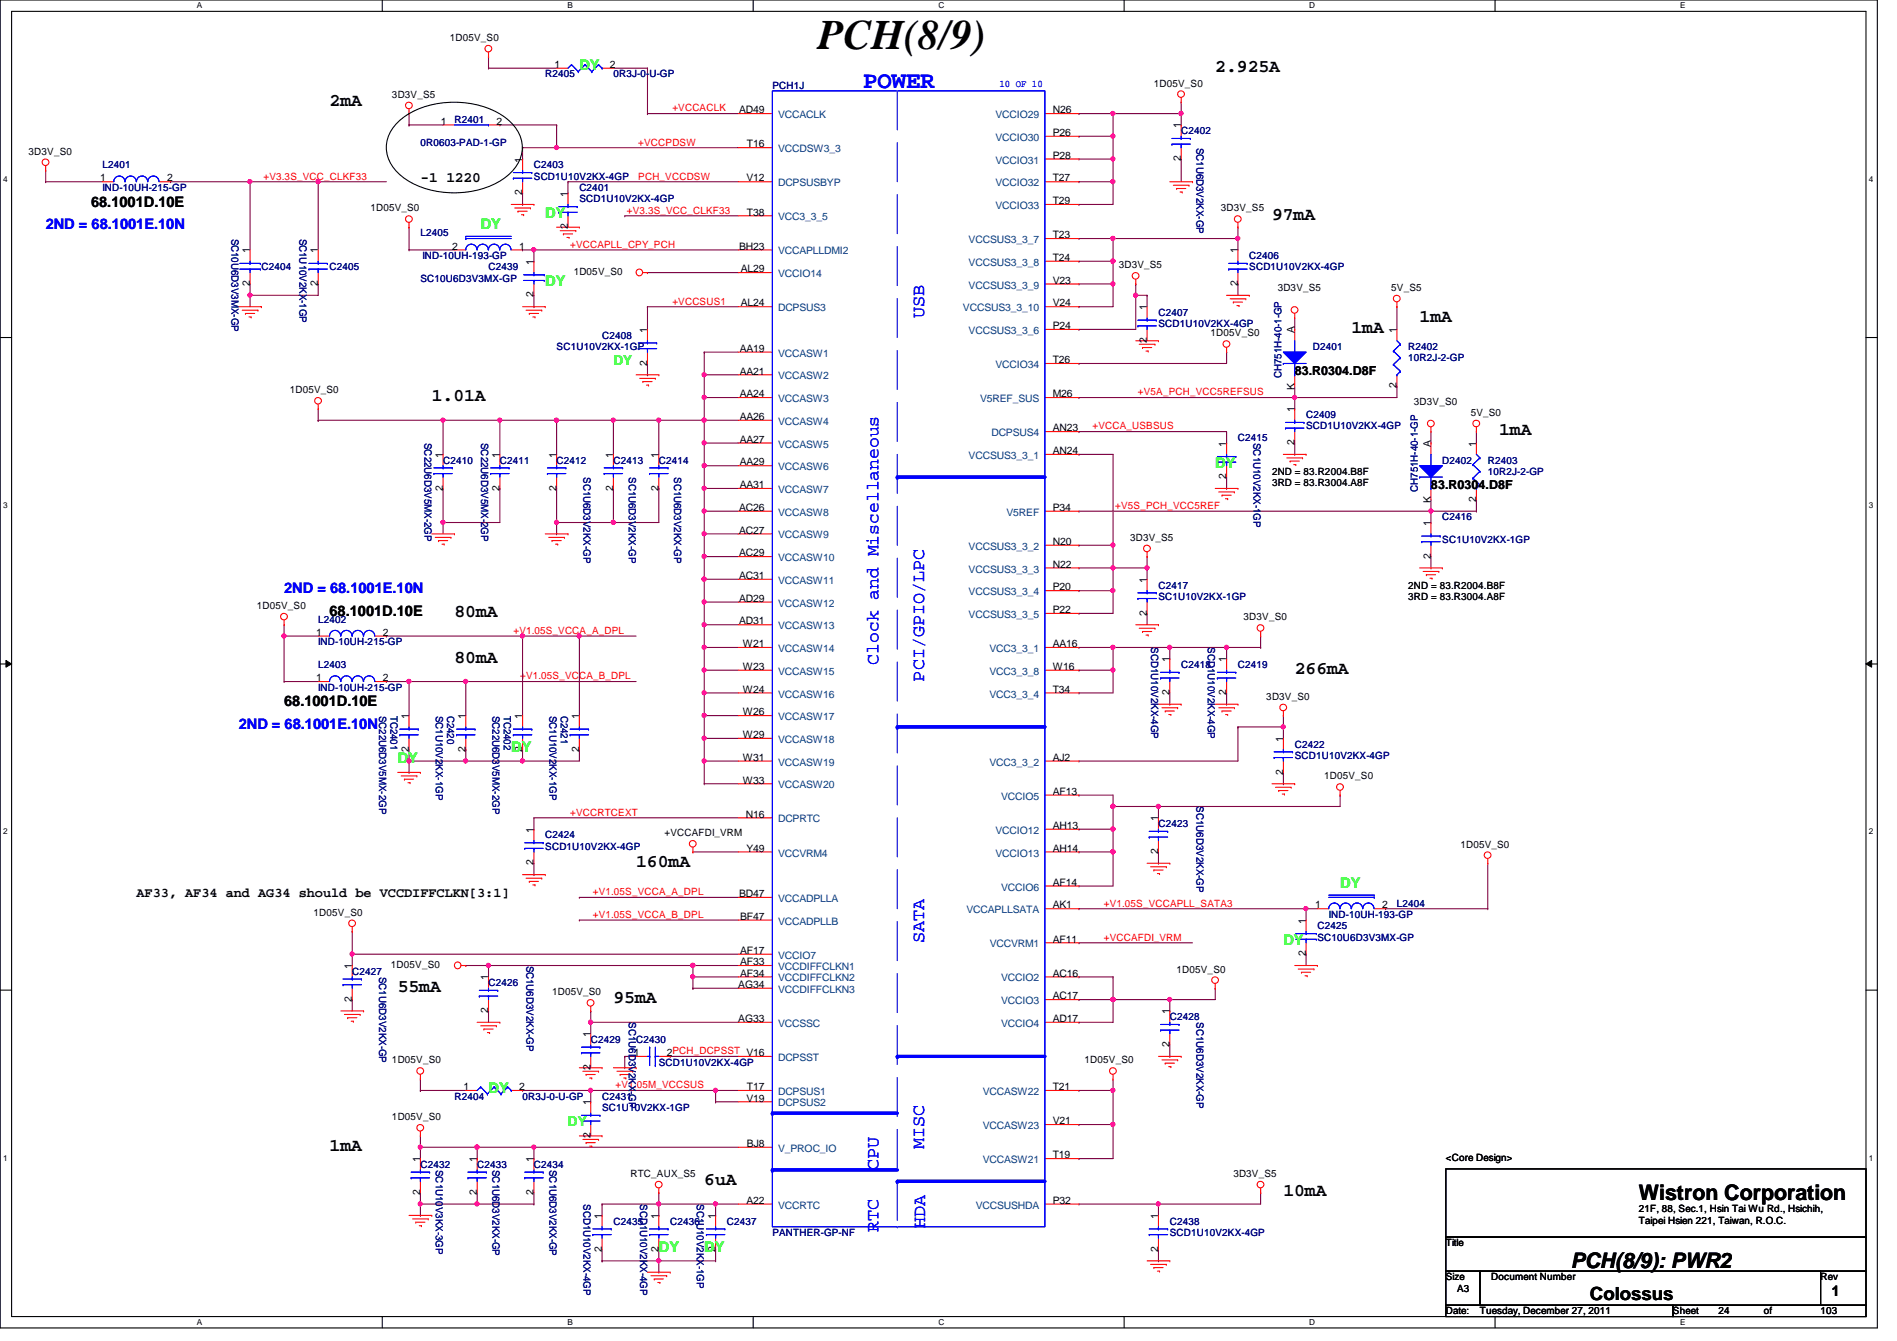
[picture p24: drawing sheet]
<svg xmlns="http://www.w3.org/2000/svg" width="297mm" height="210mm" viewBox="0 0 297 210" stroke-linecap="round" stroke-linejoin="round" font-family="sans-serif">
<defs><g id="words">
<text font-size="6.6" x="128.1" y="7.7">PCH(8/9)</text>
<text font-size="3.7" fill="#00f" x="135.2" y="13.8">POWER</text>
<g font-size="3.3">
<text x="256.6" y="187.9">Wistron Corporation</text>
<text x="246" y="198.5">PCH(8/9): PWR2</text>
</g>
<g font-size="2.8">
<text x="190.3" y="11.3">2.925A</text>
<text x="51.6" y="16.6">2mA</text>
<text x="199.2" y="34.4">97mA</text>
<text x="211.6" y="52.2">1mA</text>
<text x="222.3" y="50.4">1mA</text>
<text x="67.6" y="62.8">1.01A</text>
<text x="234.7" y="68.2">1mA</text>
<text x="71.2" y="96.6">80mA</text>
<text x="71.2" y="103.7">80mA</text>
<text x="202.7" y="105.5">266mA</text>
<text x="99.6" y="135.7">160mA</text>
<text x="62.3" y="155.3">55mA</text>
<text x="96.1" y="157.1">95mA</text>
<text x="51.6" y="180.2">1mA</text>
<text x="110.3" y="185.5">6uA</text>
<text x="201" y="187.3">10mA</text>
<text x="249" y="203.5">Colossus</text>
</g>
<g font-size="2.8" fill="#00f">
<text x="144.7" y="49.8" transform="rotate(-90 144.7 49.8)">USB</text>
<text x="137.6" y="104" transform="rotate(-90 137.6 104)">Clock and Miscellaneous</text>
<text x="144.7" y="106.7" transform="rotate(-90 144.7 106.7)">PCI/GPIO/LPC</text>
<text x="144.7" y="147.6" transform="rotate(-90 144.7 147.6)">SATA</text>
<text x="144.7" y="179.9" transform="rotate(-90 144.7 179.9)">MISC</text>
<text x="137.6" y="183.1" transform="rotate(-90 137.6 183.1)">CPU</text>
<text x="137.6" y="192.9" transform="rotate(-90 137.6 192.9)">RTC</text>
<text x="144.9" y="192.2" transform="rotate(-90 144.9 192.2)">HDA</text>
</g>
<g font-size="2.3" fill="#0f0">
<text x="90.7" y="11">DY</text>
<text x="75.3" y="35.9">DY</text>
<text x="85.4" y="34.1">DY</text>
<text x="85.4" y="44.8">DY</text>
<text x="190.3" y="73.2">DY</text>
<text x="62.3" y="119.5">DY</text>
<text x="80" y="117.7">DY</text>
<text x="209.8" y="139">DY</text>
<text x="201" y="147.9">DY</text>
<text x="76.5" y="171">DY</text>
<text x="103.2" y="195.9">DY</text>
<text x="110.3" y="195.9">DY</text>
</g>
<g font-size="2.3">
<text x="65.8" y="28.5">-1 1220</text>
<text x="14.3" y="32.3">68.1001D.10E</text>
<text x="51.6" y="96.4">68.1001D.10E</text>
<text x="44.5" y="110.6">68.1001D.10E</text>
<text x="286.8" y="202.9">1</text>
</g>
<g font-size="2.3" fill="#00f">
<text x="7.2" y="35.9">2ND = 68.1001E.10N</text>
<text x="44.5" y="92.8">2ND = 68.1001E.10N</text>
<text x="37.4" y="114.1">2ND = 68.1001E.10N</text>
</g>
<g font-size="2.1" fill="#0f0">
<text x="96.1" y="57.1">DY</text>
<text x="88.9" y="176.2">DY</text>
</g>
<text font-size="2.1" x="21.4" y="140.4">AF33, AF34 and AG34 should be VCCDIFFCLKN[3:1]</text>
<g font-size="1.9">
<text x="202.7" y="58.7">83.R0304.D8F</text>
<text x="224.1" y="76.5">83.R0304.D8F</text>
</g>
<g font-size="1.6">
<text x="70.4" y="6.4">1D05V_S0</text>
<text x="86.8" y="10.6">1</text>
<text x="95.5" y="10.6">2</text>
<text x="61.4" y="15.3">3D3V_S5</text>
<text x="115.7" y="17.7">AD49</text>
<text x="164.8" y="17.7">N26</text>
<text x="180.7" y="13.5">1D05V_S0</text>
<text x="69" y="19.5">1</text>
<text x="77.7" y="19.5">2</text>
<text x="117" y="23.1">T16</text>
<text x="164.8" y="21.3">P26</text>
<text x="184.9" y="20.1" transform="rotate(-90 184.9 20.1)">1</text>
<text x="4.5" y="24.2">3D3V_S0</text>
<text x="15.7" y="28.4">1</text>
<text x="26.2" y="28.4">2</text>
<text x="81.8" y="25.4" transform="rotate(-90 81.8 25.4)">1</text>
<text x="116.9" y="28.4">V12</text>
<text x="164.8" y="24.8">P28</text>
<text x="164.8" y="28.4">T27</text>
<text x="184.9" y="25.2" transform="rotate(-90 184.9 25.2)">2</text>
<text x="58" y="33.1">1D05V_S0</text>
<text x="81.8" y="30.6" transform="rotate(-90 81.8 30.6)">2</text>
<text x="88.9" y="35.9" transform="rotate(-90 88.9 35.9)">2</text>
<text x="88.9" y="30.8" transform="rotate(-90 88.9 30.8)">1</text>
<text x="117" y="33.7">T38</text>
<text x="164.8" y="32">T29</text>
<text x="191.2" y="33.1">3D3V_S5</text>
<text x="39.1" y="39.7" transform="rotate(-90 39.1 39.7)">1</text>
<text x="49.8" y="39.7" transform="rotate(-90 49.8 39.7)">1</text>
<text x="70.8" y="39.1">2</text>
<text x="81.3" y="39.1">1</text>
<text x="83.6" y="41.4" transform="rotate(-90 83.6 41.4)">1</text>
<text x="115.7" y="39.1">BH23</text>
<text x="164.8" y="40.9">T24</text>
<text x="164.8" y="37.3">T23</text>
<text x="175.2" y="42">3D3V_S5</text>
<text x="193.8" y="39.7" transform="rotate(-90 193.8 39.7)">1</text>
<text x="39.1" y="44.8" transform="rotate(-90 39.1 44.8)">2</text>
<text x="49.8" y="44.8" transform="rotate(-90 49.8 44.8)">2</text>
<text x="83.6" y="46.6" transform="rotate(-90 83.6 46.6)">2</text>
<text x="89.8" y="43.1">1D05V_S0</text>
<text x="116" y="48">AL24</text>
<text x="116" y="42.6">AL29</text>
<text x="164.8" y="48">V24</text>
<text x="164.8" y="44.4">V23</text>
<text x="193.8" y="44.8" transform="rotate(-90 193.8 44.8)">2</text>
<text x="200.1" y="45.6">3D3V_S5</text>
<text x="217.8" y="45.6">5V_S5</text>
<text x="101.3" y="52.1" transform="rotate(-90 101.3 52.1)">1</text>
<text x="164.8" y="51.5">P24</text>
<text x="179.6" y="53.7" transform="rotate(-90 179.6 53.7)">2</text>
<text x="179.6" y="48.6" transform="rotate(-90 179.6 48.6)">1</text>
<text x="189.6" y="52.7">1D05V_S0</text>
<text x="202.7" y="52.1" transform="rotate(-90 202.7 52.1)">A</text>
<text x="218.7" y="52.1" transform="rotate(-90 218.7 52.1)">1</text>
<text x="101.3" y="57.2" transform="rotate(-90 101.3 57.2)">2</text>
<text x="115.8" y="55.1">AA19</text>
<text x="115.8" y="58.6">AA21</text>
<text x="164.8" y="56.9">T26</text>
<text x="45.4" y="61.6">1D05V_S0</text>
<text x="115.8" y="62.2">AA24</text>
<text x="115.8" y="65.7">AA26</text>
<text x="164.8" y="62.2">M26</text>
<text x="202.7" y="64.6" transform="rotate(-90 202.7 64.6)">1</text>
<text x="202.7" y="61" transform="rotate(-90 202.7 61)">K</text>
<text x="218.7" y="60.8" transform="rotate(-90 218.7 60.8)">2</text>
<text x="221.4" y="63.3">3D3V_S0</text>
<text x="230.3" y="65.1">5V_S0</text>
<text x="69.3" y="71.7" transform="rotate(-90 69.3 71.7)">1</text>
<text x="78.2" y="71.7" transform="rotate(-90 78.2 71.7)">1</text>
<text x="87.1" y="71.7" transform="rotate(-90 87.1 71.7)">1</text>
<text x="96" y="71.7" transform="rotate(-90 96 71.7)">1</text>
<text x="103.1" y="71.7" transform="rotate(-90 103.1 71.7)">1</text>
<text x="115.8" y="69.3">AA27</text>
<text x="164.8" y="67.5">AN23</text>
<text x="164.8" y="71.1">AN24</text>
<text x="192" y="69.9" transform="rotate(-90 192 69.9)">1</text>
<text x="202.7" y="69.7" transform="rotate(-90 202.7 69.7)">2</text>
<text x="224" y="69.9" transform="rotate(-90 224 69.9)">A</text>
<text x="231.1" y="69.9" transform="rotate(-90 231.1 69.9)">1</text>
<text x="69.3" y="76.8" transform="rotate(-90 69.3 76.8)">2</text>
<text x="78.2" y="76.8" transform="rotate(-90 78.2 76.8)">2</text>
<text x="87.1" y="76.8" transform="rotate(-90 87.1 76.8)">2</text>
<text x="96" y="76.8" transform="rotate(-90 96 76.8)">2</text>
<text x="103.1" y="76.8" transform="rotate(-90 103.1 76.8)">2</text>
<text x="115.8" y="72.9">AA29</text>
<text x="115.8" y="76.4">AA31</text>
<text x="192" y="75" transform="rotate(-90 192 75)">2</text>
<text x="199.2" y="74.3">2ND = 83.R2004.B8F</text>
<text x="199.2" y="76.1">3RD = 83.R3004.A8F</text>
<text x="115.7" y="80">AC26</text>
<text x="115.7" y="83.5">AC27</text>
<text x="164.8" y="80">P34</text>
<text x="224" y="82.3" transform="rotate(-90 224 82.3)">1</text>
<text x="224" y="78.8" transform="rotate(-90 224 78.8)">K</text>
<text x="231.1" y="78.6" transform="rotate(-90 231.1 78.6)">2</text>
<text x="115.7" y="87.1">AC29</text>
<text x="164.8" y="85.3">N20</text>
<text x="164.8" y="88.9">N22</text>
<text x="177" y="84.7">3D3V_S5</text>
<text x="224" y="87.5" transform="rotate(-90 224 87.5)">2</text>
<text x="40.2" y="95.3">1D05V_S0</text>
<text x="115.7" y="90.6">AC31</text>
<text x="115.7" y="94.2">AD29</text>
<text x="164.8" y="92.4">P20</text>
<text x="164.8" y="96">P22</text>
<text x="179.6" y="91.2" transform="rotate(-90 179.6 91.2)">1</text>
<text x="220.5" y="92.1">2ND = 83.R2004.B8F</text>
<text x="220.5" y="93.9">3RD = 83.R3004.A8F</text>
<text x="49.5" y="99.5">1</text>
<text x="59.9" y="99.5">2</text>
<text x="115.7" y="97.7">AD31</text>
<text x="116.3" y="101.3">W21</text>
<text x="164.8" y="101.3">AA16</text>
<text x="179.6" y="96.4" transform="rotate(-90 179.6 96.4)">2</text>
<text x="194.7" y="97.1">3D3V_S0</text>
<text x="49.5" y="106.6">1</text>
<text x="59.9" y="106.6">2</text>
<text x="116.3" y="104.9">W23</text>
<text x="164.8" y="104.9">W16</text>
<text x="183.1" y="103.7" transform="rotate(-90 183.1 103.7)">1</text>
<text x="192" y="103.7" transform="rotate(-90 192 103.7)">1</text>
<text x="64" y="112.6" transform="rotate(-90 64 112.6)">1</text>
<text x="72.9" y="112.6" transform="rotate(-90 72.9 112.6)">1</text>
<text x="81.8" y="112.6" transform="rotate(-90 81.8 112.6)">1</text>
<text x="90.7" y="112.6" transform="rotate(-90 90.7 112.6)">1</text>
<text x="116.3" y="108.4">W24</text>
<text x="116.3" y="112">W26</text>
<text x="164.8" y="108.4">T34</text>
<text x="183.1" y="108.8" transform="rotate(-90 183.1 108.8)">2</text>
<text x="192" y="108.8" transform="rotate(-90 192 108.8)">2</text>
<text x="198.3" y="109.6">3D3V_S0</text>
<text x="64" y="117.7" transform="rotate(-90 64 117.7)">2</text>
<text x="72.9" y="117.7" transform="rotate(-90 72.9 117.7)">2</text>
<text x="81.8" y="117.7" transform="rotate(-90 81.8 117.7)">2</text>
<text x="90.7" y="117.7" transform="rotate(-90 90.7 117.7)">2</text>
<text x="116.3" y="115.5">W29</text>
<text x="116.3" y="119.1">W31</text>
<text x="164.8" y="119.1">AJ2</text>
<text x="200.9" y="116.1" transform="rotate(-90 200.9 116.1)">1</text>
<text x="116.3" y="122.6">W33</text>
<text x="164.8" y="124.4">AF13</text>
<text x="200.9" y="121.2" transform="rotate(-90 200.9 121.2)">2</text>
<text x="207.3" y="122">1D05V_S0</text>
<text x="83.6" y="130.3" transform="rotate(-90 83.6 130.3)">1</text>
<text x="104.1" y="130.9">+VCCAFDI_VRM</text>
<text x="116.8" y="128">N16</text>
<text x="164.8" y="129.8">AH13</text>
<text x="181.4" y="128.6" transform="rotate(-90 181.4 128.6)">1</text>
<text x="83.6" y="135.5" transform="rotate(-90 83.6 135.5)">2</text>
<text x="116.9" y="133.3">Y49</text>
<text x="164.8" y="133.3">AH14</text>
<text x="181.4" y="133.7" transform="rotate(-90 181.4 133.7)">2</text>
<text x="228.7" y="132.7">1D05V_S0</text>
<text x="49.1" y="143.3">1D05V_S0</text>
<text x="115.7" y="140.4">BD47</text>
<text x="115.9" y="144">BF47</text>
<text x="164.8" y="138.6">AF14</text>
<text x="164.8" y="142.2">AK1</text>
<text x="205.9" y="142.2">1</text>
<text x="216.4" y="142.2">2</text>
<text x="115.9" y="149.3">AF17</text>
<text x="164.8" y="147.5">AF11</text>
<text x="204.5" y="149.7" transform="rotate(-90 204.5 149.7)">2</text>
<text x="204.5" y="144.6" transform="rotate(-90 204.5 144.6)">1</text>
<text x="55.1" y="151.7" transform="rotate(-90 55.1 151.7)">1</text>
<text x="61.2" y="151.5">1D05V_S0</text>
<text x="76.5" y="153.5" transform="rotate(-90 76.5 153.5)">1</text>
<text x="86.4" y="155.8">1D05V_S0</text>
<text x="115.6" y="154.6">AG34</text>
<text x="115.9" y="151.1">AF33</text>
<text x="115.9" y="152.9">AF34</text>
<text x="164.8" y="152.9">AC16</text>
<text x="184.2" y="152.2">1D05V_S0</text>
<text x="55.1" y="156.8" transform="rotate(-90 55.1 156.8)">2</text>
<text x="76.5" y="158.6" transform="rotate(-90 76.5 158.6)">2</text>
<text x="115.6" y="160">AG33</text>
<text x="164.8" y="160">AD17</text>
<text x="164.8" y="156.4">AC17</text>
<text x="183.1" y="158.8" transform="rotate(-90 183.1 158.8)">1</text>
<text x="61.4" y="166.5">1D05V_S0</text>
<text x="92.5" y="167.5" transform="rotate(-90 92.5 167.5)">2</text>
<text x="92.5" y="162.3" transform="rotate(-90 92.5 162.3)">1</text>
<text x="99.3" y="165.3">1</text>
<text x="104.4" y="165.3">2PCH_DCPSST V16</text>
<text x="169.8" y="166.5">1D05V_S0</text>
<text x="183.1" y="163.9" transform="rotate(-90 183.1 163.9)">2</text>
<text x="72.6" y="170.6">1</text>
<text x="81.3" y="170.6">2</text>
<text x="92.5" y="173" transform="rotate(-90 92.5 173)">1</text>
<text x="116.9" y="172.4">V19</text>
<text x="117" y="170.6">T17</text>
<text x="164.8" y="170.6">T21</text>
<text x="61.4" y="175.3">1D05V_S0</text>
<text x="92.5" y="178.1" transform="rotate(-90 92.5 178.1)">2</text>
<text x="117" y="179.5">BJ8</text>
<text x="164.8" y="176">V21</text>
<text x="65.8" y="181.9" transform="rotate(-90 65.8 181.9)">1</text>
<text x="74.7" y="181.9" transform="rotate(-90 74.7 181.9)">1</text>
<text x="83.6" y="181.9" transform="rotate(-90 83.6 181.9)">1</text>
<text x="98.7" y="184.2">RTC_AUX_S5</text>
<text x="164.8" y="181.3">T19</text>
<text x="193.1" y="184.2">3D3V_S5</text>
<text x="226.4" y="181.7">&lt;Core Design&gt;</text>
<text x="65.8" y="187" transform="rotate(-90 65.8 187)">2</text>
<text x="74.7" y="187" transform="rotate(-90 74.7 187)">2</text>
<text x="83.6" y="187" transform="rotate(-90 83.6 187)">2</text>
<text x="94.2" y="190.8" transform="rotate(-90 94.2 190.8)">1</text>
<text x="103.1" y="190.8" transform="rotate(-90 103.1 190.8)">1</text>
<text x="112" y="190.8" transform="rotate(-90 112 190.8)">1</text>
<text x="116.9" y="188.4">A22</text>
<text x="164.8" y="188.4">P32</text>
<text x="181.4" y="190.8" transform="rotate(-90 181.4 190.8)">1</text>
<text x="256.6" y="189.7">21F, 88, Sec.1, Hsin Tai Wu Rd., Hsichih,</text>
<text x="256.6" y="191.6">Taipei Hsien 221, Taiwan, R.O.C.</text>
<text x="94.2" y="195.9" transform="rotate(-90 94.2 195.9)">2</text>
<text x="103.1" y="195.9" transform="rotate(-90 103.1 195.9)">2</text>
<text x="112" y="195.9" transform="rotate(-90 112 195.9)">2</text>
<text x="181.4" y="195.9" transform="rotate(-90 181.4 195.9)">2</text>
<text x="226.4" y="195.1">Title</text>
<text x="226.4" y="200.4">Size</text>
<text x="228.2" y="202.2">A3</text>
<text x="233.5" y="200.4">Document Number</text>
<text x="285.1" y="200.4">Rev</text>
<text x="226.4" y="205.7">Date:</text>
<text x="231.7" y="205.7">Tuesday, December 27, 2011</text>
<text x="262" y="205.7">Sheet</text>
<text x="269.1" y="205.7">24</text>
<text x="276.2" y="205.7">of</text>
<text x="285.1" y="205.7">103</text>
</g>
<g font-size="1.6" fill="#000080">
<text x="85.4" y="12.1">R2405</text>
<text x="96.1" y="12.1">0R3J-0-U-GP</text>
<text x="120.9" y="13.9">PCH1J</text>
<text x="65.8" y="22.8">0R0603-PAD-1-GP</text>
<text x="71.2" y="19.2">R2401</text>
<text x="185" y="21">C2402</text>
<text x="187.4" y="23.1" transform="rotate(90 187.4 23.1)">SC1U6D3V2KX-GP</text>
<text x="16" y="26.3">L2401</text>
<text x="16" y="29.9">IND-10UH-215-GP</text>
<text x="83.6" y="26.3">C2403</text>
<text x="83.6" y="28.1">SCD1U10V2KX-4GP</text>
<text x="90.7" y="29.9">C2401</text>
<text x="90.7" y="31.7">SCD1U10V2KX-4GP</text>
<text x="36.2" y="37.3" transform="rotate(90 36.2 37.3)">SC10U6D3V3MX-GP</text>
<text x="46.9" y="37.3" transform="rotate(90 46.9 37.3)">SC1U10V2KX-1GP</text>
<text x="65.8" y="37">L2405</text>
<text x="66.2" y="40.6">IND-10UH-193-GP</text>
<text x="195.6" y="40.6">C2406</text>
<text x="40.9" y="42.3">C2404</text>
<text x="51.6" y="42.3">C2405</text>
<text x="65.8" y="44.1">SC10U6D3V3MX-GP</text>
<text x="76.5" y="42.3">C2439</text>
<text x="195.6" y="42.3">SCD1U10V2KX-4GP</text>
<text x="94.3" y="53">C2408</text>
<text x="181.4" y="49.4">C2407</text>
<text x="181.4" y="51.2">SCD1U10V2KX-4GP</text>
<text x="87.2" y="54.8">SC1U10V2KX-1GP</text>
<text x="200.7" y="59.2" transform="rotate(-90 200.7 59.2)">CH751H-40-1-GP</text>
<text x="205.6" y="54.8">D2401</text>
<text x="220.5" y="54.8">R2402</text>
<text x="220.5" y="56.6">10R2J-2-GP</text>
<text x="204.5" y="65.4">C2409</text>
<text x="66.5" y="69.3" transform="rotate(90 66.5 69.3)">SC22U6D3V5MX-2GP</text>
<text x="75.4" y="69.3" transform="rotate(90 75.4 69.3)">SC22U6D3V5MX-2GP</text>
<text x="193.8" y="69">C2415</text>
<text x="196.3" y="69.3" transform="rotate(90 196.3 69.3)">SC1U10V2KX-1GP</text>
<text x="204.5" y="67.2">SCD1U10V2KX-4GP</text>
<text x="69.4" y="72.6">C2410</text>
<text x="78.3" y="72.6">C2411</text>
<text x="87.2" y="72.6">C2412</text>
<text x="91.4" y="74.7" transform="rotate(90 91.4 74.7)">SC1U6D3V2KX-GP</text>
<text x="96.1" y="72.6">C2413</text>
<text x="98.5" y="74.7" transform="rotate(90 98.5 74.7)">SC1U6D3V2KX-GP</text>
<text x="103.2" y="72.6">C2414</text>
<text x="105.6" y="74.7" transform="rotate(90 105.6 74.7)">SC1U6D3V2KX-GP</text>
<text x="222" y="77" transform="rotate(-90 222 77)">CH751H-40-1-GP</text>
<text x="225.8" y="72.6">D2402</text>
<text x="233" y="72.6">R2403</text>
<text x="233" y="74.3">10R2J-2-GP</text>
<text x="225.8" y="81.4">C2416</text>
<text x="225.8" y="85">SC1U10V2KX-1GP</text>
<text x="181.4" y="92.1">C2417</text>
<text x="181.4" y="93.9">SC1U10V2KX-1GP</text>
<text x="49.8" y="97.5">L2402</text>
<text x="49.8" y="101">IND-10UH-215-GP</text>
<text x="180.3" y="101.3" transform="rotate(90 180.3 101.3)">SCD1U10V2KX-4GP</text>
<text x="189.1" y="101.3" transform="rotate(90 189.1 101.3)">SCD1U10V2KX-4GP</text>
<text x="49.8" y="104.6">L2403</text>
<text x="185" y="104.6">C2418</text>
<text x="193.8" y="104.6">C2419</text>
<text x="49.8" y="108.1">IND-10UH-215-GP</text>
<text x="59.3" y="112" transform="rotate(90 59.3 112)">SC22U6D3V5MX-2GP</text>
<text x="61.1" y="112" transform="rotate(90 61.1 112)">TC2401</text>
<text x="68.2" y="112" transform="rotate(90 68.2 112)">SC1U10V2KX-1GP</text>
<text x="70" y="112" transform="rotate(90 70 112)">C2420</text>
<text x="77.1" y="112" transform="rotate(90 77.1 112)">SC22U6D3V5MX-2GP</text>
<text x="78.9" y="112" transform="rotate(90 78.9 112)">TC2402</text>
<text x="86" y="112" transform="rotate(90 86 112)">SC1U10V2KX-1GP</text>
<text x="87.8" y="112" transform="rotate(90 87.8 112)">C2421</text>
<text x="202.7" y="117">C2422</text>
<text x="202.7" y="118.8">SCD1U10V2KX-4GP</text>
<text x="85.4" y="131.2">C2424</text>
<text x="181.4" y="129.5">C2423</text>
<text x="187.4" y="126.2" transform="rotate(90 187.4 126.2)">SC1U6D3V2KX-GP</text>
<text x="85.4" y="133">SCD1U10V2KX-4GP</text>
<text x="208.1" y="143.7">IND-10UH-193-GP</text>
<text x="218.7" y="141.9">L2404</text>
<text x="206.3" y="145.5">C2425</text>
<text x="206.3" y="147.2">SC10U6D3V3MX-GP</text>
<text x="55.2" y="152.6">C2427</text>
<text x="59.3" y="152.9" transform="rotate(90 59.3 152.9)">SC1U6D3V2KX-GP</text>
<text x="76.5" y="154.3">C2426</text>
<text x="82.5" y="151.1" transform="rotate(90 82.5 151.1)">SC1U6D3V2KX-GP</text>
<text x="98.5" y="160" transform="rotate(90 98.5 160)">SC1U6D3V2KX-GP</text>
<text x="183.2" y="159.7">C2428</text>
<text x="187.4" y="160" transform="rotate(90 187.4 160)">SC1U6D3V2KX-GP</text>
<text x="92.5" y="163.2">C2429</text>
<text x="99.6" y="163.2">C2430</text>
<text x="103.2" y="166.8">SCD1U10V2KX-4GP</text>
<text x="71.2" y="172.1">R2404</text>
<text x="81.8" y="172.1">0R3J-0-U-GP</text>
<text x="94.3" y="172.1">C2431</text>
<text x="94.3" y="173.9">SC1U10V2KX-1GP</text>
<text x="65.8" y="182.8">C2432</text>
<text x="68.2" y="183.1" transform="rotate(90 68.2 183.1)">SC1U10V3KX-3GP</text>
<text x="74.7" y="182.8">C2433</text>
<text x="77.1" y="183.1" transform="rotate(90 77.1 183.1)">SC1U6D3V2KX-GP</text>
<text x="83.6" y="182.8">C2434</text>
<text x="86" y="183.1" transform="rotate(90 86 183.1)">SC1U6D3V2KX-GP</text>
<text x="91.4" y="188.5" transform="rotate(90 91.4 188.5)">SCD1U10V2KX-4GP</text>
<text x="96.1" y="191.7">C2435</text>
<text x="100.2" y="188.5" transform="rotate(90 100.2 188.5)">SCD1U10V2KX-4GP</text>
<text x="104.9" y="191.7">C2436</text>
<text x="109.1" y="188.5" transform="rotate(90 109.1 188.5)">SC1U10V2KX-1GP</text>
<text x="113.8" y="191.7">C2437</text>
<text x="183.2" y="191.7">C2438</text>
<text x="120.9" y="193.5">PANTHER-GP-NF</text>
<text x="183.2" y="193.5">SCD1U10V2KX-4GP</text>
</g>
<g font-size="1.6" fill="#f00">
<text x="105.3" y="17.4">+VCCACLK</text>
<text x="99.9" y="22.8">+VCCPDSW</text>
<text x="41.3" y="28.1">+V3.3S_VCC_CLKF33</text>
<text x="99.9" y="28.1">PCH_VCCDSW</text>
<text x="98.2" y="33.4">+V3.3S_VCC_CLKF33</text>
<text x="89.3" y="38.8">+VCCAPLL_CPY_PCH</text>
<text x="105.3" y="47.7">+VCCSUS1</text>
<text x="178.2" y="61.9">+V5A_PCH_VCC5REFSUS</text>
<text x="171.1" y="67.2">+VCCA_USBSUS</text>
<text x="174.6" y="79.7">+V5S_PCH_VCC5REF</text>
<text x="80.4" y="99.2">+V1.05S_VCCA_A_DPL</text>
<text x="81.4" y="106.3">+V1.05S_VCCA_B_DPL</text>
<text x="89.3" y="127.7">+VCCRTCEXT</text>
<text x="92.8" y="140.1">+V1.05S_VCCA_A_DPL</text>
<text x="92.8" y="143.7">+V1.05S_VCCA_B_DPL</text>
<text x="172.8" y="141.9">+V1.05S_VCCAPLL_SATA3</text>
<text x="172.8" y="147.2">+VCCAFDI_VRM</text>
<text x="96.4" y="170.3">+V1.05M_VCCSUS</text>
</g>
<text font-size="1.6" fill="#00f" x="156.5" y="13.7">10 OF 10</text>
<g font-size="1.6" fill="#004080">
<text x="121.8" y="18.5">VCCACLK</text>
<text x="121.8" y="23.8">VCCDSW3_3</text>
<text x="155.9" y="18.5">VCCIO29</text>
<text x="155.9" y="22.1">VCCIO30</text>
<text x="121.8" y="29.2">DCPSUSBYP</text>
<text x="155.9" y="25.6">VCCIO31</text>
<text x="155.9" y="29.2">VCCIO32</text>
<text x="121.8" y="34.5">VCC3_3_5</text>
<text x="155.9" y="32.7">VCCIO33</text>
<text x="121.8" y="39.8">VCCAPLLDMI2</text>
<text x="151.7" y="41.6">VCCSUS3_3_8</text>
<text x="151.7" y="38.1">VCCSUS3_3_7</text>
<text x="121.8" y="43.4">VCCIO14</text>
<text x="151.7" y="45.2">VCCSUS3_3_9</text>
<text x="121.8" y="48.7">DCPSUS3</text>
<text x="150.8" y="48.7">VCCSUS3_3_10</text>
<text x="151.7" y="52.3">VCCSUS3_3_6</text>
<text x="121.8" y="55.8">VCCASW1</text>
<text x="121.8" y="59.4">VCCASW2</text>
<text x="155.9" y="57.6">VCCIO34</text>
<text x="121.8" y="62.9">VCCASW3</text>
<text x="153.5" y="62.9">V5REF_SUS</text>
<text x="121.8" y="70.1">VCCASW5</text>
<text x="121.8" y="66.5">VCCASW4</text>
<text x="151.7" y="71.8">VCCSUS3_3_1</text>
<text x="155.2" y="68.3">DCPSUS4</text>
<text x="121.8" y="73.6">VCCASW6</text>
<text x="121.8" y="77.2">VCCASW7</text>
<text x="121.8" y="80.7">VCCASW8</text>
<text x="157.6" y="80.7">V5REF</text>
<text x="121.8" y="84.3">VCCASW9</text>
<text x="121.8" y="87.8">VCCASW10</text>
<text x="151.7" y="86.1">VCCSUS3_3_2</text>
<text x="151.7" y="89.6">VCCSUS3_3_3</text>
<text x="121.8" y="91.4">VCCASW11</text>
<text x="121.8" y="95">VCCASW12</text>
<text x="151.7" y="93.2">VCCSUS3_3_4</text>
<text x="121.8" y="98.5">VCCASW13</text>
<text x="151.7" y="96.7">VCCSUS3_3_5</text>
<text x="121.8" y="102.1">VCCASW14</text>
<text x="121.8" y="105.6">VCCASW15</text>
<text x="154.9" y="102.1">VCC3_3_1</text>
<text x="154.9" y="105.6">VCC3_3_8</text>
<text x="121.8" y="109.2">VCCASW16</text>
<text x="121.8" y="112.7">VCCASW17</text>
<text x="154.9" y="109.2">VCC3_3_4</text>
<text x="121.8" y="116.3">VCCASW18</text>
<text x="121.8" y="119.8">VCCASW19</text>
<text x="154.9" y="119.8">VCC3_3_2</text>
<text x="121.8" y="123.4">VCCASW20</text>
<text x="156.8" y="125.2">VCCIO5</text>
<text x="121.8" y="128.7">DCPRTC</text>
<text x="155.9" y="130.5">VCCIO12</text>
<text x="121.8" y="134.1">VCCVRM4</text>
<text x="155.9" y="134.1">VCCIO13</text>
<text x="121.8" y="141.2">VCCADPLLA</text>
<text x="151.3" y="143">VCCAPLLSATA</text>
<text x="156.8" y="139.4">VCCIO6</text>
<text x="121.8" y="144.7">VCCADPLLB</text>
<text x="155" y="148.3">VCCVRM1</text>
<text x="121.8" y="151.8">VCCDIFFCLKN1</text>
<text x="121.8" y="153.6">VCCDIFFCLKN2</text>
<text x="121.8" y="150.1">VCCIO7</text>
<text x="121.8" y="155.4">VCCDIFFCLKN3</text>
<text x="156.8" y="153.6">VCCIO2</text>
<text x="121.8" y="160.7">VCCSSC</text>
<text x="156.8" y="160.7">VCCIO4</text>
<text x="156.8" y="157.2">VCCIO3</text>
<text x="121.8" y="166.1">DCPSST</text>
<text x="121.8" y="171.4">DCPSUS1</text>
<text x="121.8" y="173.2">DCPSUS2</text>
<text x="153.9" y="171.4">VCCASW22</text>
<text x="153.9" y="176.7">VCCASW23</text>
<text x="121.8" y="180.3">V_PROC_IO</text>
<text x="153.9" y="182.1">VCCASW21</text>
<text x="121.8" y="189.2">VCCRTC</text>
<text x="152.8" y="189.2">VCCSUSHDA</text>
</g>
<g font-size="1.3">
<text x="30.8" y="1.3">A</text>
<text x="88.9" y="1.3">B</text>
<text x="146.9" y="1.3">C</text>
<text x="205" y="1.3">D</text>
<text x="263.1" y="1.3">E</text>
<text x=".5" y="28.4">4</text>
<text x="292.6" y="28.4">4</text>
<text x=".5" y="79.5">3</text>
<text x="292.6" y="79.5">3</text>
<text x=".5" y="130.6">2</text>
<text x="292.6" y="130.6">2</text>
<text x=".5" y="181.7">1</text>
<text x="292.6" y="181.7">1</text>
<text x="30.8" y="207.4">A</text>
<text x="88.9" y="207.4">B</text>
<text x="146.9" y="207.4">C</text>
<text x="205" y="207.4">D</text>
<text x="263.1" y="207.4">E</text>
</g>
</g></defs>
<path d="M0 0h294v207.9h-294zM1.8 1.8h290.4v204.3h-290.4z" fill="none" stroke="#000" stroke-width=".17"/>
<g fill="#fff">
<path d="M30.8 .2h.8v1.4h-.8z"/>
<path d="M30.8 206.2h.8v1.4h-.8z"/>
</g>
<path d="M59.9 0v1.8M59.9 206.1v1.8" fill="none" stroke="#000" stroke-width=".17"/>
<g fill="#fff">
<path d="M88.9 .2h.8v1.4h-.8z"/>
<path d="M88.9 206.2h.8v1.4h-.8z"/>
</g>
<path d="M117.9 0v1.8M117.9 206.1v1.8" fill="none" stroke="#000" stroke-width=".17"/>
<g fill="#fff">
<path d="M146.9 .2h.9v1.4h-.9z"/>
<path d="M146.9 206.2h.9v1.4h-.9z"/>
</g>
<path d="M176 0v1.8M176 206.1v1.8" fill="none" stroke="#000" stroke-width=".17"/>
<g fill="#fff">
<path d="M205 .2h.9v1.4h-.9z"/>
<path d="M205 206.2h.9v1.4h-.9z"/>
</g>
<path d="M234.1 0v1.8M234.1 206.1v1.8" fill="none" stroke="#000" stroke-width=".17"/>
<g fill="#fff">
<path d="M263.1 .2h.8v1.4h-.8z"/>
<path d="M263.1 206.2h.8v1.4h-.8z"/>
<path d="M.5 27.3h.7v1.4h-.7z"/>
<path d="M292.6 27.3h.7v1.4h-.7z"/>
<path d="M.5 78.4h.7v1.4h-.7z"/>
<path d="M292.6 78.4h.7v1.4h-.7z"/>
</g>
<path d="M0 52.8h1.8M292.2 52.8h1.8" fill="none" stroke="#000" stroke-width=".17"/>
<g fill="#fff">
<path d="M.5 129.5h.7v1.4h-.7z"/>
<path d="M292.6 129.5h.7v1.4h-.7z"/>
</g>
<path d="M0 103.9h1.8M292.2 103.9h1.8" fill="none" stroke="#000" stroke-width=".17"/>
<path d="M.9 103.4l.9 .5-.9 .5zM292.2 103.9l.9-.5v1z" fill="#000"/>
<path d="M.9 103.4l.9 .5-.9 .5zM292.2 103.9l.9-.5v1z" fill="none" stroke="#000" stroke-width=".16"/>
<g fill="#fff">
<path d="M.5 180.5h.7v1.4h-.7z"/>
<path d="M292.6 180.5h.7v1.4h-.7z"/>
</g>
<path d="M0 155h1.8M292.2 155h1.8" fill="none" stroke="#000" stroke-width=".17"/>
<path d="M101.4 17.8h.1M101.4 17.8h14.2M101.4 42.7h.1M101.4 42.7h14.2M110.3 97.8h.1M110.3 97.8h5.3M179.6 87.1h.1M179.6 87.1v1.8M76.5 151.1h.1M76.5 151.1h32" fill="none" stroke="#800040" stroke-width=".17"/>
<circle cx="76.5" cy="151.1" r=".32" fill="#f0f"/>
<circle cx="76.5" cy="151.1" r=".32" fill="none" stroke="#f0f" stroke-width=".17"/>
<path d="M110.3 65.8h.1M110.3 65.8v3.5M90.7 140.5h.1M90.7 140.5h24.9" fill="none" stroke="#800040" stroke-width=".17"/>
<circle cx="110.3" cy="65.8" r=".32" fill="#f0f"/>
<circle cx="110.3" cy="65.8" r=".32" fill="none" stroke="#f0f" stroke-width=".17"/>
<g fill="none" stroke="#800040" stroke-width=".17">
<path d="M96.1 10.7h5.3M101.4 10.7h.1M101.4 17.8h.1M101.4 10.7v7.1M193.8 37.3h.1M193.8 37.3v1.8M201 115.6h.1M201 113.8v1.8M108.5 154.7h.1M108.5 152.9v1.8M65.8 190.2h.1M65.8 188.5h.1"/>
<path d="M65.8 188.5h8.9M65.8 188.5v1.7M94.3 188.5h.1M94.3 197.4h.1M94.3 188.5h8.9v1.7M94.3 197.4h8.9v1.7M103.2 190.2h.1M103.2 199.1h.1M181.4 190.2h.1M181.4 188.5v1.7"/>
</g>
<circle cx="65.8" cy="188.4" r=".32" fill="#f0f"/>
<circle cx="65.8" cy="188.4" r=".32" fill="none" stroke="#f0f" stroke-width=".17"/>
<path d="M64 19.6h.1M64 17.8v1.8M64 19.6h5.4M87.2 65.8h.1M87.2 65.8v5.3" fill="none" stroke="#800040" stroke-width=".17"/>
<circle cx="87.1" cy="65.8" r=".32" fill="#f0f"/>
<circle cx="87.1" cy="65.8" r=".32" fill="none" stroke="#f0f" stroke-width=".17"/>
<path d="M78.3 65.8h.1M78.3 65.8h8.9" fill="none" stroke="#800040" stroke-width=".17"/>
<circle cx="78.2" cy="65.8" r=".32" fill="#f0f"/>
<circle cx="78.2" cy="65.8" r=".32" fill="none" stroke="#f0f" stroke-width=".17"/>
<path d="M64 39.1h.1M64 35.6h.1M64 39.1h7.2M64 35.6v3.5M174.3 40.9h.1M174.3 40.9v3.5M55.2 149.4h.1M55.2 149.4v1.7M72.9 151.1h.1M72.9 151.1h3.6" fill="none" stroke="#800040" stroke-width=".17"/>
<circle cx="174.3" cy="40.9" r=".32" fill="#f0f"/>
<circle cx="174.3" cy="40.9" r=".32" fill="none" stroke="#f0f" stroke-width=".17"/>
<g fill="none" stroke="#800040" stroke-width=".17">
<path d="M174.3 37.3h.1M174.3 37.3h19.5M202.7 51.6h.1M202.7 49.8v1.8M78.3 65.8h.1M78.3 65.8v5.3M87.2 65.8h.1M87.2 65.8h8.9M96.1 65.8h.1M96.1 65.8v5.3M174.3 85.3h.1M174.3 85.3v3.6"/>
<path d="M110.3 112h.1M110.3 112h5.3M204.5 142.2h.1M204.5 142.2v1.8M94.3 197.4h.1M94.3 195.6v1.8"/>
</g>
<circle cx="193.8" cy="37.3" r=".32" fill="#f0f"/>
<circle cx="193.8" cy="37.3" r=".32" fill="none" stroke="#f0f" stroke-width=".17"/>
<path d="M193.8 35.6h.1M193.8 35.6v1.7M202.7 62.2h.1M202.7 62.2h16M83.6 129.8h.1M83.6 128v1.8" fill="none" stroke="#800040" stroke-width=".17"/>
<circle cx="202.7" cy="62.2" r=".32" fill="#f0f"/>
<circle cx="202.7" cy="62.2" r=".32" fill="none" stroke="#f0f" stroke-width=".17"/>
<path d="M103.2 65.8h.1M103.2 65.8v5.3M103.2 65.8h7.1" fill="none" stroke="#800040" stroke-width=".17"/>
<circle cx="110.3" cy="65.8" r=".32" fill="#f0f"/>
<circle cx="110.3" cy="65.8" r=".32" fill="none" stroke="#f0f" stroke-width=".17"/>
<circle cx="103.1" cy="65.8" r=".32" fill="#f0f"/>
<circle cx="103.1" cy="65.8" r=".32" fill="none" stroke="#f0f" stroke-width=".17"/>
<path d="M174.3 71.1v14.2M174.3 85.3h.1M168.9 170.7h.1M168.9 170.7h5.4M174.3 170.7h.1M174.3 168.9v1.8" fill="none" stroke="#800040" stroke-width=".17"/>
<circle cx="174.3" cy="85.3" r=".32" fill="#f0f"/>
<circle cx="174.3" cy="85.3" r=".32" fill="none" stroke="#f0f" stroke-width=".17"/>
<path d="M174.3 156.5h.1M174.3 156.5v3.5" fill="none" stroke="#800040" stroke-width=".17"/>
<circle cx="174.3" cy="156.4" r=".32" fill="#f0f"/>
<circle cx="174.3" cy="156.4" r=".32" fill="none" stroke="#f0f" stroke-width=".17"/>
<path d="M49.8 28.4h.1M49.8 28.4h10.7" fill="none" stroke="#800040" stroke-width=".17"/>
<circle cx="49.8" cy="28.4" r=".32" fill="#f0f"/>
<circle cx="49.8" cy="28.4" r=".32" fill="none" stroke="#f0f" stroke-width=".17"/>
<path d="M168.9 62.2h.1M168.9 62.2h33.8M192.1 76.5h.1M192.1 74.7v1.8M110.3 90.7h.1M110.3 90.7h5.3M168.9 88.9h.1M168.9 88.9h5.4M192.1 110.2h.1M192.1 108.5v1.7" fill="none" stroke="#800040" stroke-width=".17"/>
<circle cx="110.3" cy="90.7" r=".32" fill="#f0f"/>
<circle cx="110.3" cy="90.7" r=".32" fill="none" stroke="#f0f" stroke-width=".17"/>
<g fill="none" stroke="#800040" stroke-width=".17">
<path d="M168.9 17.8h.1M168.9 17.8h5.4M168.9 37.3h.1M168.9 32h.1M168.9 37.3h5.4M168.9 32h5.4M168.9 48h.1M168.9 40.9h.1M168.9 48h5.4M168.9 40.9h5.4M110.3 62.2h.1M110.3 62.2h5.3"/>
<path d="M168.9 71.1h.1M168.9 71.1h5.4M202.7 71.1h.1M202.7 69.3v1.8M224.1 69.3h.1M224.1 67.6v1.7M168.9 92.5h.1M168.9 92.5h5.4M224.1 80h.1M224.1 80h7.1M168.9 124.5h.1M168.9 124.5h5.4"/>
<path d="M181.4 128h.1M181.4 126.2v1.8M201 122.7h.1M201 120.9v1.8M204.5 149.4h.1M204.5 149.4v1.7M65.8 179.6h.1M65.8 177.8v1.8"/>
</g>
<circle cx="224" cy="80" r=".32" fill="#f0f"/>
<circle cx="224" cy="80" r=".32" fill="none" stroke="#f0f" stroke-width=".17"/>
<path d="M110.3 69.3h.1M110.3 69.3h5.3M231.2 69.3h.1M231.2 67.6v1.7M231.2 78.2v1.8M168.9 96h.1M168.9 96h5.4M224.1 81.8h.1M224.1 88.9h.1M224.1 80v1.8M224.1 87.1v1.8M231.2 80h.1" fill="none" stroke="#800040" stroke-width=".17"/>
<circle cx="110.3" cy="69.3" r=".32" fill="#f0f"/>
<circle cx="110.3" cy="69.3" r=".32" fill="none" stroke="#f0f" stroke-width=".17"/>
<path d="M65.8 179.6h.1M65.8 179.6h8.9" fill="none" stroke="#800040" stroke-width=".17"/>
<circle cx="74.7" cy="179.6" r=".32" fill="#f0f"/>
<circle cx="74.7" cy="179.6" r=".32" fill="none" stroke="#f0f" stroke-width=".17"/>
<circle cx="65.8" cy="179.6" r=".32" fill="#f0f"/>
<circle cx="65.8" cy="179.6" r=".32" fill="none" stroke="#f0f" stroke-width=".17"/>
<g fill="none" stroke="#800040" stroke-width=".17">
<path d="M81.8 24.9h.1M81.8 32h.1M81.8 23.1v1.8M81.8 30.2v1.8M168.9 21.3h.1M168.9 21.3h5.4M224.1 78.2v1.8M224.1 80h.1M168.9 101.3h.1M168.9 101.3h5.4M201 113.8h.1M201 112v1.8"/>
<path d="M65.8 179.6v1.8M65.8 181.4h.1"/>
</g>
<circle cx="200.9" cy="113.8" r=".32" fill="#f0f"/>
<circle cx="200.9" cy="113.8" r=".32" fill="none" stroke="#f0f" stroke-width=".17"/>
<g fill="none" stroke="#800040" stroke-width=".17">
<path d="M168.9 28.4h.1M174.3 24.9h.1M174.3 24.9v3.5h-5.4M110.3 72.9h.1M110.3 72.9h5.3M110.3 87.1h.1M110.3 87.1h5.3M233 135.1v7.1M90.7 144h.1M90.7 144h24.9M217 142.2h.1M217 142.2h16"/>
<path d="M233 142.2h.1M112.1 172.5h.1M112.1 170.7v1.8M112.1 172.5h3.5M103.2 197.4h.1M103.2 195.6v1.8"/>
</g>
<circle cx="174.3" cy="28.4" r=".32" fill="#f0f"/>
<circle cx="174.3" cy="28.4" r=".32" fill="none" stroke="#f0f" stroke-width=".17"/>
<path d="M174.3 101.3h.1M174.3 101.3h8.9v1.8M183.2 103.1h.1" fill="none" stroke="#800040" stroke-width=".17"/>
<circle cx="174.3" cy="101.3" r=".32" fill="#f0f"/>
<circle cx="174.3" cy="101.3" r=".32" fill="none" stroke="#f0f" stroke-width=".17"/>
<path d="M168.9 44.4h.1M168.9 44.4h5.4M110.3 83.6h.1M110.3 83.6h5.3M174.3 92.5h.1M174.3 92.5v3.5M181.4 135.1h.1M181.4 133.3v1.8" fill="none" stroke="#800040" stroke-width=".17"/>
<circle cx="174.3" cy="92.4" r=".32" fill="#f0f"/>
<circle cx="174.3" cy="92.4" r=".32" fill="none" stroke="#f0f" stroke-width=".17"/>
<path d="M168.9 119.1h.1M168.9 119.1h24.9M168.9 152.9h.1M168.9 152.9h5.4M74.7 179.6h.1M74.7 179.6v1.8M74.7 179.6h8.9M74.7 181.4h.1" fill="none" stroke="#800040" stroke-width=".17"/>
<circle cx="74.7" cy="179.6" r=".32" fill="#f0f"/>
<circle cx="74.7" cy="179.6" r=".32" fill="none" stroke="#f0f" stroke-width=".17"/>
<path d="M174.3 17.8h.1M174.3 17.8h10.7" fill="none" stroke="#800040" stroke-width=".17"/>
<circle cx="184.9" cy="17.8" r=".32" fill="#f0f"/>
<circle cx="184.9" cy="17.8" r=".32" fill="none" stroke="#f0f" stroke-width=".17"/>
<g fill="none" stroke="#800040" stroke-width=".17">
<path d="M185 17.8h.1M185 16v1.8M174.3 28.4h.1M174.3 28.4v3.6M101.4 48h.1M101.4 48v3.6M168.9 56.9h.1M192.1 55.1h.1M192.1 55.1v1.8h-23.2M110.3 76.5h.1M110.3 69.3h.1M110.3 72.9h.1"/>
<path d="M110.3 76.5h5.3M110.3 69.3v7.2M168.9 67.6h.1M168.9 67.6h23.2v1.7M192.1 69.3h.1M110.3 80h.1M110.3 80h5.3M193.8 113.8h.1M193.8 113.8v5.3M193.8 113.8h7.2M168.9 138.7h.1M168.9 138.7h5.4"/>
<path d="M168.9 156.5h.1M168.9 156.5h5.4M83.6 179.6v1.8M65.8 188.5h.1M65.8 186.7v1.8M83.6 181.4h.1"/>
</g>
<circle cx="110.3" cy="72.9" r=".32" fill="#f0f"/>
<circle cx="110.3" cy="72.9" r=".32" fill="none" stroke="#f0f" stroke-width=".17"/>
<path d="M110.3 76.5h.1M110.3 76.5v3.5" fill="none" stroke="#800040" stroke-width=".17"/>
<circle cx="110.3" cy="76.4" r=".32" fill="#f0f"/>
<circle cx="110.3" cy="76.4" r=".32" fill="none" stroke="#f0f" stroke-width=".17"/>
<path d="M88.9 28.4h.1M88.9 28.4h26.7M110.3 80h.1M110.3 80v3.6" fill="none" stroke="#800040" stroke-width=".17"/>
<circle cx="110.3" cy="80" r=".32" fill="#f0f"/>
<circle cx="110.3" cy="80" r=".32" fill="none" stroke="#f0f" stroke-width=".17"/>
<path d="M174.3 37.3h.1M174.3 37.3v3.6" fill="none" stroke="#800040" stroke-width=".17"/>
<circle cx="174.3" cy="40.9" r=".32" fill="#f0f"/>
<circle cx="174.3" cy="40.9" r=".32" fill="none" stroke="#f0f" stroke-width=".17"/>
<circle cx="174.3" cy="37.3" r=".32" fill="#f0f"/>
<circle cx="174.3" cy="37.3" r=".32" fill="none" stroke="#f0f" stroke-width=".17"/>
<path d="M110.3 87.1h.1M110.3 87.1v3.6" fill="none" stroke="#800040" stroke-width=".17"/>
<circle cx="110.3" cy="87.1" r=".32" fill="#f0f"/>
<circle cx="110.3" cy="87.1" r=".32" fill="none" stroke="#f0f" stroke-width=".17"/>
<path d="M88.9 30.2h.1M88.9 28.4v1.8M174.3 44.4h.1M174.3 44.4v3.6M168.9 80h.1M168.9 80h55.2M83.6 128h.1M83.6 128h32M168.9 129.8h.1M168.9 129.8h5.4M83.6 188.5h.1M83.6 186.7v1.8" fill="none" stroke="#800040" stroke-width=".17"/>
<circle cx="174.3" cy="44.4" r=".32" fill="#f0f"/>
<circle cx="174.3" cy="44.4" r=".32" fill="none" stroke="#f0f" stroke-width=".17"/>
<path d="M49.8 65.8h.1M49.8 65.8h19.6M81.8 119.1h.1M81.8 119.1h8.9M168.9 133.3h.1M168.9 133.3h5.4M76.5 158.2h.1M76.5 158.2v1.8M181.4 197.4h.1M181.4 195.6v1.8" fill="none" stroke="#800040" stroke-width=".17"/>
<circle cx="81.8" cy="119.1" r=".32" fill="#f0f"/>
<circle cx="81.8" cy="119.1" r=".32" fill="none" stroke="#f0f" stroke-width=".17"/>
<path d="M64 119.1h.1M64 119.1h8.9" fill="none" stroke="#800040" stroke-width=".17"/>
<circle cx="64" cy="119.1" r=".32" fill="#f0f"/>
<circle cx="64" cy="119.1" r=".32" fill="none" stroke="#f0f" stroke-width=".17"/>
<path d="M72.9 119.1h.1M72.9 119.1h8.9" fill="none" stroke="#800040" stroke-width=".17"/>
<circle cx="72.9" cy="119.1" r=".32" fill="#f0f"/>
<circle cx="72.9" cy="119.1" r=".32" fill="none" stroke="#f0f" stroke-width=".17"/>
<path d="M202.7 62.2h.1M202.7 64h.1M202.7 60.5v3.5M179.6 96h.1M179.6 96v1.8M64 119.1v1.8M64 120.9h.1M168.9 160h.1M168.9 160h5.4M74.7 188.5h.1M74.7 186.7v1.8M74.7 188.5h8.9" fill="none" stroke="#800040" stroke-width=".17"/>
<circle cx="74.7" cy="188.4" r=".32" fill="#f0f"/>
<circle cx="74.7" cy="188.4" r=".32" fill="none" stroke="#f0f" stroke-width=".17"/>
<path d="M174.3 126.2h.1M174.3 129.8h.1M174.3 124.5v1.7M174.3 129.8v3.5M168.9 147.6h.1M168.9 147.6h17.8" fill="none" stroke="#800040" stroke-width=".17"/>
<circle cx="174.3" cy="133.3" r=".32" fill="#f0f"/>
<circle cx="174.3" cy="133.3" r=".32" fill="none" stroke="#f0f" stroke-width=".17"/>
<circle cx="174.3" cy="129.8" r=".32" fill="#f0f"/>
<circle cx="174.3" cy="129.8" r=".32" fill="none" stroke="#f0f" stroke-width=".17"/>
<path d="M174.3 133.3h.1M174.3 133.3v5.4" fill="none" stroke="#800040" stroke-width=".17"/>
<circle cx="174.3" cy="133.3" r=".32" fill="#f0f"/>
<circle cx="174.3" cy="133.3" r=".32" fill="none" stroke="#f0f" stroke-width=".17"/>
<path d="M69.4 76.5h.1M69.4 76.5v5.3M103.2 76.5h.1M103.2 76.5v5.3h-7.1M96.1 81.8h.1M168.9 188.5h.1M168.9 188.5h12.5" fill="none" stroke="#800040" stroke-width=".17"/>
<circle cx="181.4" cy="188.4" r=".32" fill="#f0f"/>
<circle cx="181.4" cy="188.4" r=".32" fill="none" stroke="#f0f" stroke-width=".17"/>
<path d="M193.8 44.4h.1M193.8 44.4v1.8M168.9 142.2h.1M168.9 142.2h35.6" fill="none" stroke="#800040" stroke-width=".17"/>
<circle cx="204.5" cy="142.2" r=".32" fill="#f0f"/>
<circle cx="204.5" cy="142.2" r=".32" fill="none" stroke="#f0f" stroke-width=".17"/>
<path d="M69.4 65.8h.1M69.4 65.8v5.3M78.3 76.5h.1M78.3 76.5v5.3h-8.9M69.4 81.8h.1M204.5 142.2h.1M204.5 142.2h1.8" fill="none" stroke="#800040" stroke-width=".17"/>
<circle cx="69.4" cy="81.8" r=".32" fill="#f0f"/>
<circle cx="69.4" cy="81.8" r=".32" fill="none" stroke="#f0f" stroke-width=".17"/>
<path d="M97.8 33.8h.1M97.8 33.8h17.8M96.1 76.5h.1M96.1 76.5v5.3M83.6 136.9h.1M83.6 135.1v1.8" fill="none" stroke="#800040" stroke-width=".17"/>
<circle cx="96" cy="81.8" r=".32" fill="#f0f"/>
<circle cx="96" cy="81.8" r=".32" fill="none" stroke="#f0f" stroke-width=".17"/>
<g fill="none" stroke="#800040" stroke-width=".17">
<path d="M185 19.6h.1M185 17.8v1.8M7.2 26.7h.1M7.2 26.7v1.7M185 24.9h.1M185 24.9v3.5M69.4 81.8h.1M69.4 81.8v1.8M168.9 85.3h.1M168.9 85.3h5.4M174.3 88.9h.1M174.3 88.9h5.3"/>
<path d="M168.9 104.9h.1M174.3 101.3h.1M174.3 101.3v3.6h-5.4"/>
</g>
<circle cx="179.6" cy="88.9" r=".32" fill="#f0f"/>
<circle cx="179.6" cy="88.9" r=".32" fill="none" stroke="#f0f" stroke-width=".17"/>
<path d="M174.3 88.9h.1M174.3 88.9v3.6M209.8 124.5h.1M209.8 124.5v1.7" fill="none" stroke="#800040" stroke-width=".17"/>
<circle cx="174.3" cy="88.9" r=".32" fill="#f0f"/>
<circle cx="174.3" cy="88.9" r=".32" fill="none" stroke="#f0f" stroke-width=".17"/>
<path d="M174.3 17.8h.1M174.3 17.8v3.5" fill="none" stroke="#800040" stroke-width=".17"/>
<circle cx="174.3" cy="17.8" r=".32" fill="#f0f"/>
<circle cx="174.3" cy="17.8" r=".32" fill="none" stroke="#f0f" stroke-width=".17"/>
<path d="M110.3 101.3h.1M110.3 101.3h5.3M92.5 158.2h.1M92.5 158.2v1.8" fill="none" stroke="#800040" stroke-width=".17"/>
<circle cx="110.3" cy="101.3" r=".32" fill="#f0f"/>
<circle cx="110.3" cy="101.3" r=".32" fill="none" stroke="#f0f" stroke-width=".17"/>
<path d="M39.2 28.4h.1M39.2 28.4h10.6M49.8 28.4h.1M49.8 28.4v10.7M94.3 190.2h.1M94.3 188.5v1.7" fill="none" stroke="#800040" stroke-width=".17"/>
<circle cx="39.1" cy="28.4" r=".32" fill="#f0f"/>
<circle cx="39.1" cy="28.4" r=".32" fill="none" stroke="#f0f" stroke-width=".17"/>
<path d="M87.2 76.5v5.3M87.2 81.8h.1M183.2 156.5h.1M183.2 158.2h.1M183.2 156.5h7.1M183.2 156.5v1.7" fill="none" stroke="#800040" stroke-width=".17"/>
<circle cx="87.1" cy="81.8" r=".32" fill="#f0f"/>
<circle cx="87.1" cy="81.8" r=".32" fill="none" stroke="#f0f" stroke-width=".17"/>
<path d="M87.2 83.6h.1M90.7 99.6h.1M90.7 99.6h8.9M96.1 81.8h.1M96.1 81.8h-8.9v1.8" fill="none" stroke="#800040" stroke-width=".17"/>
<circle cx="90.7" cy="99.5" r=".32" fill="#f0f"/>
<circle cx="90.7" cy="99.5" r=".32" fill="none" stroke="#f0f" stroke-width=".17"/>
<path d="M72.9 106.7h.1M72.9 106.7h26.7" fill="none" stroke="#800040" stroke-width=".17"/>
<circle cx="72.9" cy="106.7" r=".32" fill="#f0f"/>
<circle cx="72.9" cy="106.7" r=".32" fill="none" stroke="#f0f" stroke-width=".17"/>
<path d="M60.5 99.6h.1M60.5 99.6h30.2M81.8 99.6h.1M81.8 99.6v12.4M90.7 99.6h.1M90.7 99.6v12.4" fill="none" stroke="#800040" stroke-width=".17"/>
<circle cx="81.8" cy="99.5" r=".32" fill="#f0f"/>
<circle cx="81.8" cy="99.5" r=".32" fill="none" stroke="#f0f" stroke-width=".17"/>
<path d="M60.5 106.7h.1M60.5 106.7h12.4M64 106.7h.1M64 106.7v5.3M72.9 106.7h.1M72.9 106.7v5.3" fill="none" stroke="#800040" stroke-width=".17"/>
<circle cx="64" cy="106.7" r=".32" fill="#f0f"/>
<circle cx="64" cy="106.7" r=".32" fill="none" stroke="#f0f" stroke-width=".17"/>
<path d="M44.5 99.6h.1M44.5 99.6h5.3M64 119.1h.1M64 117.3v1.8" fill="none" stroke="#800040" stroke-width=".17"/>
<circle cx="44.5" cy="99.5" r=".32" fill="#f0f"/>
<circle cx="44.5" cy="99.5" r=".32" fill="none" stroke="#f0f" stroke-width=".17"/>
<g fill="none" stroke="#800040" stroke-width=".17">
<path d="M168.9 24.9h.1M168.9 24.9h5.4M44.5 99.6h.1M44.5 99.6v7.1M44.5 106.7h.1M44.5 106.7h5.3M72.9 117.3h.1M72.9 117.3v1.8M81.8 119.1h.1M81.8 117.3v1.8M90.7 117.3h.1M90.7 117.3v1.8"/>
<path d="M183.2 110.2h.1M183.2 108.5v1.7"/>
</g>
<circle cx="174.3" cy="24.9" r=".32" fill="#f0f"/>
<circle cx="174.3" cy="24.9" r=".32" fill="none" stroke="#f0f" stroke-width=".17"/>
<path d="M174.3 21.3h.1M174.3 21.3v3.6" fill="none" stroke="#800040" stroke-width=".17"/>
<circle cx="174.3" cy="21.3" r=".32" fill="#f0f"/>
<circle cx="174.3" cy="21.3" r=".32" fill="none" stroke="#f0f" stroke-width=".17"/>
<path d="M174.3 170.7h.1M174.3 170.7v5.3" fill="none" stroke="#800040" stroke-width=".17"/>
<circle cx="174.3" cy="176" r=".32" fill="#f0f"/>
<circle cx="174.3" cy="176" r=".32" fill="none" stroke="#f0f" stroke-width=".17"/>
<circle cx="174.3" cy="170.7" r=".32" fill="#f0f"/>
<circle cx="174.3" cy="170.7" r=".32" fill="none" stroke="#f0f" stroke-width=".17"/>
<path d="M110.3 115.6h.1M110.3 115.6h5.3M183.2 101.3h.1M183.2 101.3h8.9v1.8M192.1 103.1h.1" fill="none" stroke="#800040" stroke-width=".17"/>
<circle cx="183.1" cy="101.3" r=".32" fill="#f0f"/>
<circle cx="183.1" cy="101.3" r=".32" fill="none" stroke="#f0f" stroke-width=".17"/>
<path d="M83.6 179.6h.1M83.6 179.6h32" fill="none" stroke="#800040" stroke-width=".17"/>
<circle cx="83.6" cy="179.6" r=".32" fill="#f0f"/>
<circle cx="83.6" cy="179.6" r=".32" fill="none" stroke="#f0f" stroke-width=".17"/>
<path d="M110.3 83.6h.1M110.3 83.6v3.5" fill="none" stroke="#800040" stroke-width=".17"/>
<circle cx="110.3" cy="83.5" r=".32" fill="#f0f"/>
<circle cx="110.3" cy="83.5" r=".32" fill="none" stroke="#f0f" stroke-width=".17"/>
<path d="M7.2 28.4h.1M7.2 28.4h8.8M110.3 58.7h.1M110.3 58.7h5.3M110.3 62.2h.1M110.3 62.2v3.6" fill="none" stroke="#800040" stroke-width=".17"/>
<circle cx="110.3" cy="62.2" r=".32" fill="#f0f"/>
<circle cx="110.3" cy="62.2" r=".32" fill="none" stroke="#f0f" stroke-width=".17"/>
<path d="M177.8 46.2h.1M177.8 46.2h1.8M179.6 46.2h.1M179.6 46.2v1.8M65.8 170.7h.1M65.8 168.9v1.8M65.8 170.7h7.1" fill="none" stroke="#800040" stroke-width=".17"/>
<circle cx="177.8" cy="46.2" r=".32" fill="#f0f"/>
<circle cx="177.8" cy="46.2" r=".32" fill="none" stroke="#f0f" stroke-width=".17"/>
<path d="M101.4 58.7h.1M101.4 56.9v1.8M177.8 44.4h.1M177.8 44.4v1.8M174.3 126.2h.1M174.3 126.2h7.1" fill="none" stroke="#800040" stroke-width=".17"/>
<circle cx="174.3" cy="126.2" r=".32" fill="#f0f"/>
<circle cx="174.3" cy="126.2" r=".32" fill="none" stroke="#f0f" stroke-width=".17"/>
<path d="M87.2 23.1h.1M87.2 23.1h28.4" fill="none" stroke="#800040" stroke-width=".17"/>
<circle cx="87.1" cy="23.1" r=".32" fill="#f0f"/>
<circle cx="87.1" cy="23.1" r=".32" fill="none" stroke="#f0f" stroke-width=".17"/>
<path d="M92.5 160h.1M92.5 160h23.1" fill="none" stroke="#800040" stroke-width=".17"/>
<circle cx="92.5" cy="160" r=".32" fill="#f0f"/>
<circle cx="92.5" cy="160" r=".32" fill="none" stroke="#f0f" stroke-width=".17"/>
<path d="M83.6 39.1h.1M83.6 39.1h32" fill="none" stroke="#800040" stroke-width=".17"/>
<circle cx="83.6" cy="39.1" r=".32" fill="#f0f"/>
<circle cx="83.6" cy="39.1" r=".32" fill="none" stroke="#f0f" stroke-width=".17"/>
<path d="M174.3 156.5h.1M174.3 156.5h8.9M92.5 160h.1M92.5 160v1.8M112.1 190.2h.1M112.1 188.5v1.7" fill="none" stroke="#800040" stroke-width=".17"/>
<circle cx="183.1" cy="156.4" r=".32" fill="#f0f"/>
<circle cx="183.1" cy="156.4" r=".32" fill="none" stroke="#f0f" stroke-width=".17"/>
<circle cx="174.3" cy="156.4" r=".32" fill="#f0f"/>
<circle cx="174.3" cy="156.4" r=".32" fill="none" stroke="#f0f" stroke-width=".17"/>
<path d="M81.8 39.1h.1M81.8 39.1h1.8v1.8M83.6 40.9h.1M101.4 48h.1M101.4 48h14.2M168.9 108.5h.1M174.3 104.9h.1M174.3 104.9v3.6h-5.4" fill="none" stroke="#800040" stroke-width=".17"/>
<circle cx="174.3" cy="104.9" r=".32" fill="#f0f"/>
<circle cx="174.3" cy="104.9" r=".32" fill="none" stroke="#f0f" stroke-width=".17"/>
<path d="M39.2 46.2h.1M39.2 46.2h10.6M110.3 101.3h.1M110.3 104.9h.1M110.3 101.3v3.6M110.3 104.9h5.3" fill="none" stroke="#800040" stroke-width=".17"/>
<circle cx="39.1" cy="46.2" r=".32" fill="#f0f"/>
<circle cx="39.1" cy="46.2" r=".32" fill="none" stroke="#f0f" stroke-width=".17"/>
<g fill="none" stroke="#800040" stroke-width=".17">
<path d="M26.7 28.4h.1M26.7 28.4h12.5M39.2 28.4h.1M39.2 28.4v10.7M39.2 44.4h.1M39.2 46.2h.1M39.2 44.4v3.6M49.8 44.4h.1M49.8 44.4v1.8M110.3 55.1h.1M110.3 55.1h5.3M177.8 46.2h.1"/>
<path d="M177.8 46.2v5.4M103.2 188.5h.1M103.2 186.7v1.8M103.2 188.5h8.9"/>
</g>
<circle cx="103.1" cy="188.4" r=".32" fill="#f0f"/>
<circle cx="103.1" cy="188.4" r=".32" fill="none" stroke="#f0f" stroke-width=".17"/>
<path d="M197.4 99.6v1.7M192.1 101.3h.1M192.1 101.3h5.3M197.4 101.3h.1M55.2 156.5h.1M55.2 156.5v1.7M81.8 170.7h.1M81.8 170.7h10.7" fill="none" stroke="#800040" stroke-width=".17"/>
<circle cx="192" cy="101.3" r=".32" fill="#f0f"/>
<circle cx="192" cy="101.3" r=".32" fill="none" stroke="#f0f" stroke-width=".17"/>
<path d="M110.3 119.1h.1M110.3 119.1h5.3M55.2 149.4h.1M55.2 149.4h60.4M97.8 167.1h.1M97.8 165.4h.1M97.8 165.4v1.7M97.8 165.4h1.8M104.9 165.4h.1M104.9 165.4h10.7M168.9 176h.1M168.9 176h5.4" fill="none" stroke="#800040" stroke-width=".17"/>
<circle cx="55.1" cy="149.3" r=".32" fill="#f0f"/>
<circle cx="55.1" cy="149.3" r=".32" fill="none" stroke="#f0f" stroke-width=".17"/>
<path d="M69.4 65.8h.1M69.4 65.8h8.9M110.3 94.2h.1M110.3 94.2h5.3M179.6 88.9h.1M179.6 88.9v1.8M108.5 133.3h.1M108.5 133.3h7.1M55.2 145.8h.1M55.2 145.8v3.6" fill="none" stroke="#800040" stroke-width=".17"/>
<circle cx="69.4" cy="65.8" r=".32" fill="#f0f"/>
<circle cx="69.4" cy="65.8" r=".32" fill="none" stroke="#f0f" stroke-width=".17"/>
<path d="M78.3 19.6h.1M78.3 19.6h8.9M87.2 19.6h.1M87.2 19.6v3.5M83.6 48h.1M83.6 46.2v1.8M49.8 65.8h.1M49.8 64v1.8M112.1 188.5h.1M112.1 188.5h3.5" fill="none" stroke="#800040" stroke-width=".17"/>
<circle cx="112" cy="188.4" r=".32" fill="#f0f"/>
<circle cx="112" cy="188.4" r=".32" fill="none" stroke="#f0f" stroke-width=".17"/>
<path d="M110.3 90.7h.1M110.3 90.7v3.5M110.3 108.5h.1M110.3 108.5v3.5M197.4 186.7h.1M197.4 186.7v1.8" fill="none" stroke="#800040" stroke-width=".17"/>
<circle cx="110.3" cy="90.7" r=".32" fill="#f0f"/>
<circle cx="110.3" cy="90.7" r=".32" fill="none" stroke="#f0f" stroke-width=".17"/>
<path d="M110.3 58.7h.1M110.3 58.7v3.5" fill="none" stroke="#800040" stroke-width=".17"/>
<circle cx="110.3" cy="58.6" r=".32" fill="#f0f"/>
<circle cx="110.3" cy="58.6" r=".32" fill="none" stroke="#f0f" stroke-width=".17"/>
<path d="M110.3 55.1h.1M110.3 55.1v3.6M96.1 65.8h.1M96.1 65.8h7.1M181.4 188.5h.1M181.4 188.5h16" fill="none" stroke="#800040" stroke-width=".17"/>
<circle cx="96" cy="65.8" r=".32" fill="#f0f"/>
<circle cx="96" cy="65.8" r=".32" fill="none" stroke="#f0f" stroke-width=".17"/>
<path d="M110.3 94.2h.1M110.3 94.2v3.6" fill="none" stroke="#800040" stroke-width=".17"/>
<circle cx="110.3" cy="94.2" r=".32" fill="#f0f"/>
<circle cx="110.3" cy="94.2" r=".32" fill="none" stroke="#f0f" stroke-width=".17"/>
<path d="M92.5 170.7h.1M92.5 170.7h19.6" fill="none" stroke="#800040" stroke-width=".17"/>
<circle cx="92.5" cy="170.7" r=".32" fill="#f0f"/>
<circle cx="92.5" cy="170.7" r=".32" fill="none" stroke="#f0f" stroke-width=".17"/>
<path d="M110.3 115.6h.1M110.3 115.6v3.5" fill="none" stroke="#800040" stroke-width=".17"/>
<circle cx="110.3" cy="115.5" r=".32" fill="#f0f"/>
<circle cx="110.3" cy="115.5" r=".32" fill="none" stroke="#f0f" stroke-width=".17"/>
<path d="M110.3 112h.1M110.3 112v3.6" fill="none" stroke="#800040" stroke-width=".17"/>
<circle cx="110.3" cy="112" r=".32" fill="#f0f"/>
<circle cx="110.3" cy="112" r=".32" fill="none" stroke="#f0f" stroke-width=".17"/>
<path d="M110.3 97.8h.1M110.3 97.8v3.5" fill="none" stroke="#800040" stroke-width=".17"/>
<circle cx="110.3" cy="97.8" r=".32" fill="#f0f"/>
<circle cx="110.3" cy="97.8" r=".32" fill="none" stroke="#f0f" stroke-width=".17"/>
<path d="M81.8 23.1h.1M81.8 23.1h5.4M108.5 151.1h.1M108.5 151.1h7.1M183.2 165.4h.1M183.2 163.6v1.8" fill="none" stroke="#800040" stroke-width=".17"/>
<circle cx="108.5" cy="151.1" r=".32" fill="#f0f"/>
<circle cx="108.5" cy="151.1" r=".32" fill="none" stroke="#f0f" stroke-width=".17"/>
<path d="M108.5 152.9h.1M108.5 152.9h7.1" fill="none" stroke="#800040" stroke-width=".17"/>
<circle cx="108.5" cy="152.9" r=".32" fill="#f0f"/>
<circle cx="108.5" cy="152.9" r=".32" fill="none" stroke="#f0f" stroke-width=".17"/>
<path d="M108.5 152.9h.1M108.5 151.1v1.8" fill="none" stroke="#800040" stroke-width=".17"/>
<circle cx="108.5" cy="151.1" r=".32" fill="#f0f"/>
<circle cx="108.5" cy="151.1" r=".32" fill="none" stroke="#f0f" stroke-width=".17"/>
<path d="M168.9 51.6h.1M168.9 51.6h8.9M181.4 126.2h.1M181.4 126.2h28.4M76.5 151.1h.1M76.5 151.1v1.8M108.5 154.7h.1M108.5 154.7h7.1" fill="none" stroke="#800040" stroke-width=".17"/>
<circle cx="181.4" cy="126.2" r=".32" fill="#f0f"/>
<circle cx="181.4" cy="126.2" r=".32" fill="none" stroke="#f0f" stroke-width=".17"/>
<path d="M174.3 126.2h.1M174.3 126.2v3.6" fill="none" stroke="#800040" stroke-width=".17"/>
<circle cx="174.3" cy="129.8" r=".32" fill="#f0f"/>
<circle cx="174.3" cy="129.8" r=".32" fill="none" stroke="#f0f" stroke-width=".17"/>
<circle cx="174.3" cy="126.2" r=".32" fill="#f0f"/>
<circle cx="174.3" cy="126.2" r=".32" fill="none" stroke="#f0f" stroke-width=".17"/>
<path d="M174.3 152.9h.1M174.3 152.9v3.6" fill="none" stroke="#800040" stroke-width=".17"/>
<circle cx="174.3" cy="156.4" r=".32" fill="#f0f"/>
<circle cx="174.3" cy="156.4" r=".32" fill="none" stroke="#f0f" stroke-width=".17"/>
<path d="M110.3 104.9h.1M110.3 104.9v3.6" fill="none" stroke="#800040" stroke-width=".17"/>
<circle cx="110.3" cy="108.4" r=".32" fill="#f0f"/>
<circle cx="110.3" cy="108.4" r=".32" fill="none" stroke="#f0f" stroke-width=".17"/>
<circle cx="110.3" cy="104.9" r=".32" fill="#f0f"/>
<circle cx="110.3" cy="104.9" r=".32" fill="none" stroke="#f0f" stroke-width=".17"/>
<path d="M110.3 108.5h.1M110.3 108.5h5.3M103.2 197.4h.1M103.2 197.4h8.9M112.1 197.4h.1M112.1 195.6v1.8" fill="none" stroke="#800040" stroke-width=".17"/>
<circle cx="103.1" cy="197.3" r=".32" fill="#f0f"/>
<circle cx="103.1" cy="197.3" r=".32" fill="none" stroke="#f0f" stroke-width=".17"/>
<path d="M76.5 10.7h.1M76.5 8.9h.1M76.5 10.7h10.7M76.5 8.9v1.8M110.3 65.8h.1M110.3 65.8h5.3M190.3 154.7h.1M190.3 154.7v1.8M92.5 172.5h.1M92.5 170.7v1.8M112.1 170.7h.1M112.1 170.7h3.5" fill="none" stroke="#800040" stroke-width=".17"/>
<circle cx="112" cy="170.7" r=".32" fill="#f0f"/>
<circle cx="112" cy="170.7" r=".32" fill="none" stroke="#f0f" stroke-width=".17"/>
<path d="M44.5 99.6h.1M44.5 97.8v1.8M110.3 119.1h.1M110.3 119.1v3.6M174.3 176h.1M174.3 176v5.4h-5.4M168.9 181.4h.1" fill="none" stroke="#800040" stroke-width=".17"/>
<circle cx="110.3" cy="119.1" r=".32" fill="#f0f"/>
<circle cx="110.3" cy="119.1" r=".32" fill="none" stroke="#f0f" stroke-width=".17"/>
<path d="M218.7 48h.1M218.7 48v3.6M218.7 60.5h.1M218.7 60.5v1.7M110.3 122.7h.1M110.3 122.7h5.3" fill="none" stroke="#800040" stroke-width=".17"/>
<g fill="none" stroke="#f00" stroke-width=".17">
<path d="M64 17.8h.1M64 17.1v.7M76.5 8.9h.1M76.5 8.2v.7M87.2 10.7h1.7M94.3 10.7h1.8M185 16h.1M185 15.3v.7M7.2 26.7h.1M7.2 26v.7M16 28.4h1.8M24.9 28.4h1.8"/>
<path d="M64 35.6h.1M64 34.8v.8M71.2 39.1h1.7M80 32h3.6M80 39.1h1.8M80.6 32.6h2.5M81.1 33.1h.1M81.1 33.1h1.4M81.7 33.6h.3M82 33.6h.1M83.1 32.6h.1M83.6 32h.1"/>
<path d="M87.2 35.6h3.5M87.7 36.1h2.5M88.2 36.6h.1M88.2 36.6h1.5M88.8 37.2h.3M89.1 37.2h.1M90.2 36.1h.1M90.7 35.6h.1M183.2 28.4h3.5M183.7 29h2.5M184.2 29.5h.1M184.2 29.5h1.5"/>
<path d="M184.8 30.1h.3M185.1 30.1h.1M186.2 29h.1M186.7 28.4h.1M193.8 35.6h.1M193.8 34.8v.8M193.8 39.1v1.8M37.4 48h3.5M37.9 48.6h2.5M38.4 49.1h.1M38.4 49.1h1.5M39 49.6h.3"/>
<path d="M39.3 49.6h.1M40.4 48.6h.1M40.9 48h.1M81.8 48h3.6M82.4 48.6h2.4M82.9 49.1h.1M82.9 49.1h1.4M83.4 49.6h.4M83.8 49.6h.1M84.8 48.6h.1M85.4 48h.1M99.6 58.7h3.6"/>
<path d="M100.2 59.2h2.4M100.7 59.7h.1M100.7 59.7h1.4M100.7 42.7h.7M101.4 42.7h.1M101.4 51.6v1.7M101.4 55.1v1.8M102.6 59.2h.1M103.2 58.7h.1M177.8 44.4h.1M177.8 43.7v.7M177.8 53.3h3.6"/>
<path d="M178.4 53.9h2.4M178.9 54.4h.1M178.9 54.4h1.4M179.4 54.9h.4M179.8 54.9h.1M180.8 53.9h.1M181.4 53.3h.1M192.1 55.1h.1M192.1 46.2h3.5M192.1 54.4v.7M192.6 46.8h2.5M193.1 47.3h.1"/>
<path d="M193.1 47.3h1.5M193.7 47.8h.3M193.8 42.7v1.7M194 47.8h.1M195.1 46.8h.1M195.6 46.2h.1M202.7 49.8h.1M202.7 49.1v.7M202.7 51.6v1.7M202.7 58.7v1.8M218.7 48h.1M218.7 47.3v.7"/>
<path d="M49.8 64h.1M49.8 63.3v.7M69.4 71.1v1.8M69.4 74.7v1.8M96.1 71.1v1.8M96.1 74.7v1.8M101.2 60.3h.4M101.6 60.3h.1M190.3 76.5h3.5M190.8 77h2.5M191.3 77.5h.1M191.3 77.5h1.5"/>
<path d="M191.9 78.1h.3M192.2 78.1h.1M193.3 77h.1M193.8 76.5h.1M201 71.1h3.5M201.5 71.7h2.5M202 72.2h.1M202 72.2h1.5M202.6 72.7h.3M202.7 64v1.8M202.7 67.6v1.7M202.9 72.7h.1"/>
<path d="M204 71.7h.1M204.5 71.1h.1M224.1 67.6h.1M224.1 66.8v.8M231.2 67.6h.1M231.2 66.8v.8M44.5 97.8h.1M44.5 97.1v.7M67.6 83.6h3.6M68.2 84.1h2.4M68.7 84.6h.1M68.7 84.6h1.4"/>
<path d="M69.2 85.2h.4M69.6 85.2h.1M70.6 84.1h.1M71.2 83.6h.1M85.4 83.6h3.5M85.9 84.1h2.5M86.4 84.6h.1M86.4 84.6h1.5M87 85.2h.3M87.3 85.2h.1M88.4 84.1h.1M88.9 83.6h.1"/>
<path d="M177.8 97.8h3.6M178.4 98.3h2.4M178.9 98.8h.1M178.9 98.8h1.4M179.4 99.4h.4M179.6 87.1h.1M179.6 86.4v.7M179.8 99.4h.1M180.8 98.3h.1M181.4 97.8h.1M197.4 99.6h.1M197.4 98.8v.8"/>
<path d="M222.3 88.9h3.5M222.8 89.5h2.5M223.3 90h.1M223.3 90h1.5M223.9 90.5h.3M224.2 90.5h.1M225.3 89.5h.1M225.8 88.9h.1M49.8 106.7h1.8M58.7 106.7h1.8M181.4 110.2h3.6M181.9 110.8h2.5"/>
<path d="M182.5 111.3h.1M182.5 111.3h1.4M183 111.8h.3M183.3 111.8h.1M184.4 110.8h.1M185 110.2h.1M190.3 110.2h3.5M190.8 110.8h2.5M191.3 111.3h.1M191.3 111.3h1.5M191.9 111.8h.3M192.2 111.8h.1"/>
<path d="M193.3 110.8h.1M193.8 110.2h.1M201 112h.1M201 111.3v.7M62.3 120.9h3.5M62.8 121.5h2.5M63.3 122h.1M63.3 122h1.5M63.9 122.5h.3M64.2 122.5h.1M65.3 121.5h.1M65.8 120.9h.1"/>
<path d="M81.8 136.9h3.6M82.4 137.5h2.4M82.9 138h.1M82.9 138h1.4M83.4 138.5h.4M83.6 129.8v1.8M83.6 133.3v1.8M83.8 138.5h.1M84.8 137.5h.1M85.4 136.9h.1M108.5 133.3h.1M108.5 132.6v.7"/>
<path d="M179.6 135.1h3.6M180.2 135.7h2.4M180.7 136.2h.1M180.7 136.2h1.4M181.2 136.7h.4M181.4 128v1.8M181.4 131.6v1.7M181.6 136.7h.1M182.6 135.7h.1M183.2 135.1h.1M199.2 122.7h3.5M199.7 123.2h2.5"/>
<path d="M200.2 123.7h.1M200.2 123.7h1.5M200.8 124.3h.3M201.1 124.3h.1M202.2 123.2h.1M202.7 122.7h.1M209.8 124.5h.1M209.8 123.7v.8M233 135.1h.1M233 134.4v.7M53.4 158.2h3.5M53.9 158.8h2.5"/>
<path d="M54.4 159.3h.1M54.4 159.3h1.5M55 159.9h.3M55.2 145.8h.1M55.2 145.1v.7M55.2 151.1v1.8M55.2 154.7v1.8M55.3 159.9h.1M56.4 158.8h.1M56.9 158.2h.1M72.2 151.1h.7M72.9 151.1h.1"/>
<path d="M92.5 158.2h.1M92.5 157.5v.7M190.3 154.7h.1M190.3 154v.7M202.7 151.1h3.6M203.3 151.7h2.4M203.8 152.2h.1M203.8 152.2h1.4M204.3 152.7h.4M204.7 152.7h.1M205.7 151.7h.1M206.3 151.1h.1"/>
<path d="M65.8 177.8h.1M65.8 168.9h.1M65.8 168.2v.7M65.8 177.1v.7M74.7 160h3.6M75.3 160.6h2.4M75.8 161.1h.1M75.8 161.1h1.4M76.3 161.6h.4M76.7 161.6h.1M77.7 160.6h.1M78.3 160h.1"/>
<path d="M90.7 167.1h3.6M90.7 177.8h3.6M91.3 167.7h2.4M91.3 178.4h2.4M91.8 168.2h.1M91.8 178.9h.1M91.8 168.2h1.4M91.8 178.9h1.4M92.3 168.7h.4M92.3 179.4h.4M92.7 168.7h.1M92.7 179.4h.1"/>
<path d="M93.7 167.7h.1M93.7 178.4h.1M94.3 167.1h.1M94.3 177.8h.1M96.1 167.1h3.5M96.6 167.7h2.5M97.1 168.2h.1M97.1 168.2h1.4M97.7 168.7h.3M98 168.7h.1M99.1 167.7h.1M99.6 167.1h.1"/>
<path d="M99.6 165.4h1.8M103.2 165.4h1.7M174.3 168.9h.1M174.3 168.2v.7M181.4 165.4h3.6M181.9 165.9h2.5M182.5 166.4h.1M182.5 166.4h1.4M183 167h.3M183.3 167h.1M184.4 165.9h.1M185 165.4h.1"/>
<path d="M64 190.2h3.6M64.6 190.8h2.5M65.1 191.3h.1M65.1 191.3h1.4M65.7 191.9h.3M66 191.9h.1M67.1 190.8h.1M67.6 190.2h.1M74.7 181.4v1.7M74.7 184.9v1.8M101.4 199.1h3.5M101.9 199.7h2.5"/>
<path d="M103.2 186.7h.1M103.2 186v.7M103.2 190.2v1.8M103.2 193.8v1.8M104.4 199.7h.1M104.9 199.1h.1M179.6 197.4h3.6M180.2 197.9h2.4M180.7 198.4h.1M180.7 198.4h1.4M181.2 199h.4M181.6 199h.1"/>
<path d="M182.6 197.9h.1M183.2 197.4h.1M197.4 186.7h.1M197.4 186v.7M102.4 200.2h.1M102.4 200.2h1.5M103 200.7h.3M103.3 200.7h.1"/>
<circle cx="64" cy="16.5" r=".52"/>
<circle cx="76.5" cy="7.6" r=".52"/>
<circle cx="184.9" cy="14.7" r=".52"/>
<circle cx="7.1" cy="25.4" r=".52"/>
<circle cx="64" cy="34.3" r=".52"/>
<circle cx="193.8" cy="34.3" r=".52"/>
<circle cx="100.1" cy="42.6" r=".52"/>
<circle cx="177.8" cy="43.2" r=".52"/>
<circle cx="192" cy="53.8" r=".52"/>
<circle cx="202.7" cy="48.5" r=".52"/>
<circle cx="218.7" cy="46.7" r=".52"/>
<circle cx="49.8" cy="62.7" r=".52"/>
<circle cx="224.1" cy="66.3" r=".52"/>
<circle cx="231.2" cy="66.3" r=".52"/>
<circle cx="44.5" cy="96.5" r=".52"/>
<circle cx="179.6" cy="85.8" r=".52"/>
<circle cx="197.4" cy="98.3" r=".52"/>
<circle cx="200.9" cy="110.7" r=".52"/>
<circle cx="108.5" cy="132.1" r=".52"/>
<circle cx="209.8" cy="123.2" r=".52"/>
<circle cx="232.9" cy="133.9" r=".52"/>
<circle cx="55.1" cy="144.5" r=".52"/>
<circle cx="71.7" cy="151.1" r=".52"/>
<circle cx="92.5" cy="157" r=".52"/>
<circle cx="190.3" cy="153.4" r=".52"/>
<circle cx="65.8" cy="167.6" r=".52"/>
<circle cx="65.8" cy="176.5" r=".52"/>
<circle cx="174.3" cy="167.6" r=".52"/>
<circle cx="103.1" cy="185.4" r=".52"/>
<circle cx="197.4" cy="185.4" r=".52"/>
</g>
<path d="M61.9 19.5a12.3 12.3 0 0 1 9.2-3.5 12.4 12.4 0 0 1 9.2 3.5 5.2 5.2 0 0 1-.7 7.9 14.3 14.3 0 0 1-13.9 1.8 7.9 7.9 0 0 1-5.1-5.2 5.1 5.1 0 0 1 1.3-4.5zM226.4 183h65.8v10.6h-65.8zM226.4 193.6h65.8v5.4h-65.8zM226.4 199h5.3v5.3h-5.3zM231.7 199h53.4v5.3h-53.4zM285.1 199h7.1v5.3h-7.1zM226.4 204.3h35.6v1.8h-35.6zM262 204.3h30.2v1.8h-30.2z" fill="none" stroke="#000" stroke-width=".17"/>
<g fill="none" stroke="#00f" stroke-width=".17">
<path d="M89.5 10.1h.1M89.5 10.1l-.6 .6M89.5 10.1l1 1.1M90.5 11.2h.1M91.6 10.1h.1M91.6 10.1l-1.1 1.1M91.6 10.1l1.1 1.1M92.7 11.2h.1M93.7 10.1h.1M93.7 10.1l-1 1.1M93.7 10.1l.6 .6M94.3 10.7h.1"/>
<path d="M17.8 28.4a.87 .87 0 0 1 .9-.8 .87 .87 0 0 1 .9 .8M19.6 28.4a.87 .87 0 0 1 .9-.8 .87 .87 0 0 1 .8 .8M21.4 28.4a.87 .87 0 0 1 .8-.8 .87 .87 0 0 1 .9 .8M23.2 28.4a.87 .87 0 0 1 .8-.8 .87 .87 0 0 1 .9 .8M72.9 39.1a.87 .87 0 0 1 .9-.9 .87 .87 0 0 1 .9 .9M72.9 37.3h.1M72.9 37h.1M72.9 37.3h7.1M72.9 37h7.1M74.7 39.1a.87 .87 0 0 1 .9-.9 .87 .87 0 0 1 .9 .9M76.5 39.1a.87 .87 0 0 1 .9-.9 .87 .87 0 0 1 .8 .9M78.3 39.1a.87 .87 0 0 1 .8-.9 .87 .87 0 0 1 .9 .9"/>
<path d="M99.9 54.6h.1M99.9 53.7h2.9M99.9 54.6h2.9M101.4 53.7h.1M101.4 54.6h.1M101.4 53.3v.4M101.4 54.6v.5M102.8 53.7h.1M192.4 42.1h.1M192.4 41.2h2.9M192.4 42.1h2.9M193.8 41.2h.1"/>
<path d="M193.8 42.1h.1M193.8 40.9v.3M193.8 42.1v.6M195.3 41.2h.1M67.9 74.1h.1M67.9 73.2h2.9M67.9 74.1h2.9M69.4 73.2h.1M69.4 74.1h.1M69.4 72.9v.3M69.4 74.1v.6M70.8 73.2h.1"/>
<path d="M94.6 74.1h.1M94.6 73.2h2.9M94.6 74.1h2.9M96.1 73.2h.1M96.1 74.1h.1M96.1 72.9v.3M96.1 74.1v.6M97.5 73.2h.1M201.3 67h.1M201.3 66.1h2.9M201.3 67h2.9M202.7 66.1h.1"/>
<path d="M202.7 67h.1M202.7 65.8v.3M202.7 67v.6M204.2 66.1h.1M51.6 106.7a.87 .87 0 0 1 .9-.9 .87 .87 0 0 1 .8 .9M53.4 106.7a.87 .87 0 0 1 .8-.9 .87 .87 0 0 1 .9 .9M55.2 106.7a.87 .87 0 0 1 .8-.9 .87 .87 0 0 1 .9 .9M56.9 106.7a.87 .87 0 0 1 .9-.9 .87 .87 0 0 1 .9 .9M82.2 132.8h.1M82.2 131.9h2.8M82.2 132.8h2.8M83.6 131.9h.1"/>
<path d="M83.6 132.8h.1M83.6 131.6v.3M83.6 132.8v.5M85 131.9h.1M180 131h.1M180 130.1h2.8M180 131h2.8M181.4 130.1h.1M181.4 131h.1M181.4 129.8v.3M181.4 131v.6M182.8 130.1h.1"/>
<path d="M53.7 154.1h.1M53.7 153.2h2.9M53.7 154.1h2.9M55.2 153.2h.1M55.2 154.1h.1M55.2 152.9v.3M55.2 154.1v.6M56.6 153.2h.1M101.4 165.4h.3M101.7 165.4h.1M101.7 163.9h.1M101.7 163.9v2.9"/>
<path d="M102.6 165.4h.1M102.6 166.8h.1M102.6 165.4h.6M102.6 163.9v2.9M73.3 184.4h.1M73.3 183.5h2.9M73.3 184.4h2.9M74.7 183.5h.1M74.7 184.4h.1M74.7 183.1v.4M74.7 184.4v.5M76.2 183.5h.1"/>
<path d="M101.7 193.3h.1M101.7 192.4h2.9M101.7 193.3h2.9M103.2 192.4h.1M103.2 193.3h.1M103.2 192v.4M103.2 193.3v.5M104.6 192.4h.1"/>
</g>
<path d="M201 55.1h3.5l-1.8 1.8z" fill="#00f"/>
<path d="M201 55.1h3.5l-1.8 1.8zM201 56.9h.1M201 56.9h3.5M202.7 55.1h.1M202.7 58.7h.1M202.7 53.3v1.8M202.7 56.9v1.8" fill="none" stroke="#00f" stroke-width=".17"/>
<path d="M201 55.1h3.5l-1.8 1.8z" fill="#00f"/>
<g fill="none" stroke="#00f" stroke-width=".17">
<path d="M71.2 19.6h5.3M76.5 19.6h.1M80.4 27.9h.1M80.4 27h2.9M80.4 27.9h2.9M81.8 27h.1M81.8 27.9h.1M81.8 26.7v.3M81.8 27.9v.5M83.3 27h.1M178.2 51h.1M178.2 50.1h2.9"/>
<path d="M178.2 51h2.9M179.6 50.1h.1M179.6 51h.1M179.6 49.8v.3M179.6 51v.6M181.1 50.1h.1M201 55.1h3.5l-1.8 1.8zM201 56.9h.1M201 56.9h3.5M202.7 55.1h.1M202.7 58.7h.1M202.7 53.3v1.8"/>
<path d="M202.7 56.9v1.8M190.6 72.3h.1M190.6 71.5h2.9M190.6 72.3h2.9M192.1 71.5h.1M192.1 72.3h.1M192.1 71.1v.4M192.1 72.3v.6M193.5 71.5h.1M230.6 72.7h.1M230.6 74.8h.1M230.6 72.7l1.1 1.1"/>
<path d="M230.6 74.8l1.1 1.1M231.2 76.5h.1M231.2 71.1l.5 .6M231.7 71.7h.1M231.7 73.8h.1M231.7 75.9h.1M231.7 71.7l-1.1 1M231.7 73.8l-1.1 1M231.7 75.9l-.5 .6M51.6 99.6a.87 .87 0 0 1 .9-.9 .87 .87 0 0 1 .8 .9M53.4 99.6a.87 .87 0 0 1 .8-.9 .87 .87 0 0 1 .9 .9M55.2 99.6a.87 .87 0 0 1 .8-.9 .87 .87 0 0 1 .9 .9"/>
<path d="M56.9 99.6a.87 .87 0 0 1 .9-.9 .87 .87 0 0 1 .9 .9M62.6 115h.1M62.6 114.1h2.9M62.6 115h2.9M64 114.1h.1M64 115h.1M64 113.8v.3M64 115v.6M65.5 114.1h.1M71.5 115h.1M71.5 114.1h2.9M71.5 115h2.9"/>
<path d="M72.9 114.1h.1M72.9 115h.1M72.9 113.8v.3M72.9 115v.6M74.4 114.1h.1M190.6 106.1h.1M190.6 105.2h2.9M190.6 106.1h2.9M192.1 105.2h.1M192.1 106.1h.1M192.1 104.9v.3M192.1 106.1v.6"/>
<path d="M193.5 105.2h.1M199.5 118.6h.1M199.5 117.7h2.9M199.5 118.6h2.9M201 117.7h.1M201 118.6h.1M201 117.3v.4M201 118.6v.5M202.4 117.7h.1M75.3 170.1h.1M75.3 170.1l-.6 .6M75.3 170.1l1 1.1"/>
<path d="M76.3 171.2h.1M77.4 170.1h.1M77.4 170.1l-1.1 1.1M77.4 170.1l1 1.1M78.4 171.2h.1M79.5 170.1h.1M79.5 170.1l-1.1 1.1M79.5 170.1l.5 .6M80 170.7h.1M91.1 175.5h.1M91.1 164.8h.1M91.1 174.6h2.8"/>
<path d="M91.1 175.5h2.8M91.1 163.9h2.8M91.1 164.8h2.8M92.5 174.6h.1M92.5 175.5h.1M92.5 163.9h.1M92.5 164.8h.1M92.5 163.6v.3M92.5 164.8v.6M92.5 174.2v.4M92.5 175.5v.5M93.9 174.6h.1"/>
<path d="M93.9 163.9h.1M181.7 161.2h.1M181.7 160.4h2.9M181.7 161.2h2.9M183.2 160.4h.1M183.2 161.2h.1M183.2 160v.4M183.2 161.2v.6M184.6 160.4h.1M180 193.3h.1M180 192.4h2.8M180 193.3h2.8"/>
<path d="M181.4 192.4h.1M181.4 193.3h.1M181.4 192v.4M181.4 193.3v.5M182.8 192.4h.1"/>
</g>
<g fill="none" stroke="#f00" stroke-width=".17">
<path d="M69.4 19.6h1.8M76.5 19.6h1.8M81.8 24.9v1.8M81.8 28.4v1.8M179.6 48v1.8M179.6 51.6v1.7M192.1 69.3v1.8M192.1 72.9v1.8M224.1 69.3v1.8M224.1 76.5v1.7M231.2 69.3v1.8M231.2 76.5v1.7"/>
<path d="M49.8 99.6h1.8M58.7 99.6h1.8M64 112v1.8M64 115.6v1.7M72.9 112v1.8M72.9 115.6v1.7M192.1 103.1v1.8M192.1 106.7v1.8M201 115.6v1.7M201 119.1v1.8M183.2 158.2v1.8M72.9 170.7h1.8"/>
<path d="M80 170.7h1.8M92.5 161.8v1.8M92.5 165.4v1.7M92.5 172.5v1.7M92.5 176v1.8M183.2 161.8v1.8M181.4 190.2v1.8M181.4 193.8v1.8"/>
</g>
<path d="M222.3 72.9h3.5l-1.7 1.8z" fill="#00f"/>
<path d="M222.3 72.9h3.5l-1.7 1.8zM222.3 74.7h.1M222.3 74.7h3.5M224.1 72.9h.1M224.1 76.5h.1M224.1 71.1v1.8M224.1 74.7v1.8" fill="none" stroke="#00f" stroke-width=".17"/>
<path d="M222.3 72.9h3.5l-1.7 1.8z" fill="#00f"/>
<g fill="none" stroke="#00f" stroke-width=".17">
<path d="M120.9 14.2h42.7v177.8h-42.7zM222.3 72.9h3.5l-1.7 1.8zM222.3 74.7h.1M222.3 74.7h3.5M224.1 72.9h.1M224.1 76.5h.1M224.1 71.1v1.8M224.1 74.7v1.8M178.2 93.7h.1M178.2 92.8h2.9M178.2 93.7h2.9M179.6 92.8h.1"/>
<path d="M179.6 93.7h.1M179.6 92.5v.3M179.6 93.7v.5M181.1 92.8h.1"/>
</g>
<g fill="none" stroke="#f00" stroke-width=".17">
<path d="M115.6 17.8h5.3M163.6 17.8h5.3M115.6 28.4h5.3M115.6 39.1h5.3M115.6 23.1h5.3M115.6 33.8h5.3M163.6 28.4h5.3M163.6 37.3h5.3M163.6 21.3h5.3M163.6 24.9h5.3M163.6 32h5.3M115.6 55.1h5.3"/>
<path d="M115.6 58.7h5.3M115.6 48h5.3M115.6 42.7h5.3M163.6 51.6h5.3M163.6 56.9h5.3M163.6 48h5.3M163.6 44.4h5.3M163.6 40.9h5.3M115.6 62.2h5.3M115.6 69.3h5.3M115.6 72.9h5.3M115.6 76.5h5.3"/>
<path d="M115.6 65.8h5.3M163.6 62.2h5.3M163.6 67.6h5.3M163.6 71.1h5.3M115.6 80h5.3M115.6 83.6h5.3M115.6 87.1h5.3M115.6 90.7h5.3M115.6 94.2h5.3M115.6 97.8h5.3M163.6 80h5.3M163.6 85.3h5.3"/>
<path d="M163.6 88.9h5.3M163.6 92.5h5.3M163.6 96h5.3M179.6 90.7v1.8M179.6 94.2v1.8M115.6 108.5h5.3M115.6 101.3h5.3M115.6 104.9h5.3M115.6 112h5.3M115.6 115.6h5.3M115.6 119.1h5.3M163.6 108.5h5.3"/>
<path d="M163.6 101.3h5.3M163.6 104.9h5.3M163.6 119.1h5.3M115.6 133.3h5.3M115.6 128h5.3M115.6 122.7h5.3M163.6 133.3h5.3M163.6 124.5h5.3M163.6 138.7h5.3M163.6 129.8h5.3M115.6 152.9h5.3M115.6 144h5.3"/>
<path d="M115.6 151.1h5.3M115.6 140.5h5.3M115.6 149.4h5.3M115.6 154.7h5.3M163.6 152.9h5.3M163.6 156.5h5.3M163.6 147.6h5.3M163.6 142.2h5.3M115.6 160h5.3M115.6 170.7h5.3M115.6 165.4h5.3M115.6 179.6h5.3"/>
<path d="M115.6 172.5h5.3M163.6 160h5.3M163.6 170.7h5.3M163.6 176h5.3M115.6 188.5h5.3M163.6 188.5h5.3M163.6 181.4h5.3"/>
</g>
<path d="M140.5 14.2v177.8M140.5 192h.1" fill="none" stroke="#fff" stroke-width=".16" stroke-dasharray="6.1 2"/>
<path d="M140.5 14.2v177.8M140.5 192h.1" fill="none" stroke="#00f" stroke-width=".16" stroke-dasharray="6.1 2"/>
<path d="M140.5 113.8h23.1" fill="none" stroke="#00f" stroke-width=".51"/>
<circle cx="140.5" cy="113.8" r=".25" fill="#00f"/>
<path d="M140.5 165.4h23.1" fill="none" stroke="#00f" stroke-width=".51"/>
<circle cx="140.5" cy="165.4" r=".25" fill="#00f"/>
<path d="M140.5 184.9h23.1" fill="none" stroke="#00f" stroke-width=".51"/>
<circle cx="140.5" cy="184.9" r=".25" fill="#00f"/>
<path d="M120.9 183.1h19.6" fill="none" stroke="#00f" stroke-width=".51"/>
<circle cx="120.9" cy="183.1" r=".25" fill="#00f"/>
<path d="M120.9 174.2h19.6" fill="none" stroke="#00f" stroke-width=".51"/>
<circle cx="120.9" cy="174.2" r=".25" fill="#00f"/>
<path d="M140.5 74.7h23.1" fill="none" stroke="#00f" stroke-width=".51"/>
<circle cx="140.5" cy="74.7" r=".25" fill="#00f"/>
<path d="M120.9 14.2h42.7v177.8h-42.7z" fill="none" stroke="#00f" stroke-width=".17"/>
<path d="M140.5 14.2v177.8M140.5 192h.1" fill="none" stroke="#fff" stroke-width=".16" stroke-dasharray="6.1 2"/>
<path d="M140.5 14.2v177.8M140.5 192h.1" fill="none" stroke="#00f" stroke-width=".16" stroke-dasharray="6.1 2"/>
<path d="M140.5 113.8h23.1" fill="none" stroke="#00f" stroke-width=".51"/>
<circle cx="140.5" cy="113.8" r=".25" fill="#00f"/>
<path d="M140.5 165.4h23.1" fill="none" stroke="#00f" stroke-width=".51"/>
<circle cx="140.5" cy="165.4" r=".25" fill="#00f"/>
<path d="M140.5 184.9h23.1" fill="none" stroke="#00f" stroke-width=".51"/>
<circle cx="140.5" cy="184.9" r=".25" fill="#00f"/>
<path d="M120.9 183.1h19.6" fill="none" stroke="#00f" stroke-width=".51"/>
<circle cx="120.9" cy="183.1" r=".25" fill="#00f"/>
<path d="M120.9 174.2h19.6" fill="none" stroke="#00f" stroke-width=".51"/>
<circle cx="120.9" cy="174.2" r=".25" fill="#00f"/>
<path d="M140.5 74.7h23.1" fill="none" stroke="#00f" stroke-width=".51"/>
<circle cx="140.5" cy="74.7" r=".25" fill="#00f"/>
<g fill="none" stroke="#f00" stroke-width=".17">
<path d="M185 19.6v1.7M39.2 39.1v1.8M49.8 39.1v1.8M88.9 30.2v1.8M88.9 33.8v1.8M185 23.1v1.8M39.2 42.7v1.7M49.8 42.7v1.7M83.6 40.9v1.8M83.6 44.4v1.8M218.7 51.6v1.7M218.7 58.7v1.8"/>
<path d="M78.3 71.1v1.8M78.3 74.7v1.8M87.2 71.1v1.8M87.2 74.7v1.8M103.2 71.1v1.8M103.2 74.7v1.8M224.1 81.8v1.8M224.1 85.3v1.8M81.8 112v1.8M81.8 115.6v1.7M90.7 112v1.8M90.7 115.6v1.7"/>
<path d="M183.2 103.1v1.8M183.2 106.7v1.8M76.5 152.9v1.8M76.5 156.5v1.7M204.5 144v1.8M204.5 147.6v1.8M206.3 142.2h1.8M215.2 142.2h1.8M65.8 181.4v1.7M65.8 184.9v1.8M83.6 181.4v1.7M83.6 184.9v1.8"/>
<path d="M94.3 190.2v1.8M94.3 193.8v1.8M112.1 190.2v1.8M112.1 193.8v1.8"/>
</g>
<g fill="none" stroke="#00f" stroke-width=".17">
<path d="M87.5 33.2h.1M87.5 32.3h2.9M87.5 33.2h2.9M88.9 32.3h.1M88.9 33.2h.1M88.9 32v.3M88.9 33.2v.6M90.4 32.3h.1M183.5 22.6h.1M183.5 21.7h2.9M183.5 22.6h2.9M185 21.7h.1"/>
<path d="M185 22.6h.1M185 21.3v.4M185 22.6v.5M186.4 21.7h.1M37.5 42.1h3.3M37.5 41.2h3.3M39.2 41.2h.1M39.2 42.1h.1M39.2 40.9v.3M39.2 42.1v.6M40.8 42.1h.1M40.8 41.2h.1"/>
<path d="M48.4 42.1h.1M48.4 42.1h2.9M48.4 41.2h2.9M49.8 41.2h.1M49.8 42.1h.1M49.8 40.9v.3M49.8 42.1v.6M51.3 41.2h.1M82 43.9h3.2M82 43h3.2M83.6 43h.1M83.6 43.9h.1"/>
<path d="M83.6 42.7v.3M83.6 43.9v.5M85.2 43.9h.1M85.2 43h.1M218.2 54.9h.1M218.2 57.1h.1M218.2 54.9l1.1 1.1M218.2 57.1l1.1 1M218.7 58.7h.1M218.7 53.3l.6 .6M219.3 53.9h.1M219.3 56h.1"/>
<path d="M219.3 58.1h.1M219.3 53.9l-1.1 1M219.3 56l-1.1 1.1M219.3 58.1l-.6 .6M76.8 74.1h.1M76.8 73.2h2.9M76.8 74.1h2.9M78.3 73.2h.1M78.3 74.1h.1M78.3 72.9v.3M78.3 74.1v.6M79.7 73.2h.1"/>
<path d="M85.7 74.1h.1M85.7 73.2h2.9M85.7 74.1h2.9M87.2 73.2h.1M87.2 74.1h.1M87.2 72.9v.3M87.2 74.1v.6M88.6 73.2h.1M101.7 74.1h.1M101.7 73.2h2.9M101.7 74.1h2.9M103.2 73.2h.1"/>
<path d="M103.2 74.1h.1M103.2 72.9v.3M103.2 74.1v.6M104.6 73.2h.1M222.6 84.8h.1M222.6 83.9h2.9M222.6 84.8h2.9M224.1 83.9h.1M224.1 84.8h.1M224.1 83.6v.3M224.1 84.8v.5M225.5 83.9h.1"/>
<path d="M80.4 115h.1M80.4 114.1h2.9M80.4 115h2.9M81.8 114.1h.1M81.8 115h.1M81.8 113.8v.3M81.8 115v.6M83.3 114.1h.1M89.3 115h.1M89.3 114.1h2.9M89.3 115h2.9M90.7 114.1h.1"/>
<path d="M90.7 115h.1M90.7 113.8v.3M90.7 115v.6M92.2 114.1h.1M181.7 106.1h.1M181.7 105.2h2.9M181.7 106.1h2.9M183.2 105.2h.1M183.2 106.1h.1M183.2 104.9v.3M183.2 106.1v.6M184.6 105.2h.1"/>
<path d="M75.1 155.9h.1M75.1 155h2.8M75.1 155.9h2.8M76.5 155h.1M76.5 155.9h.1M76.5 154.7v.3M76.5 155.9v.6M77.9 155h.1M202.9 147h3.2M202.9 146.1h3.2M204.5 146.1h.1M204.5 147h.1"/>
<path d="M204.5 145.8v.3M204.5 147v.6M206.1 147h.1M206.1 146.1h.1M208.1 142.2a.87 .87 0 0 1 .8-.8 .87 .87 0 0 1 .9 .8M208.1 140.5h7.1M208.1 140.1h7.1M209.8 142.2a.87 .87 0 0 1 .9-.8 .87 .87 0 0 1 .9 .8M211.6 142.2a.87 .87 0 0 1 .9-.8 .87 .87 0 0 1 .9 .8M213.4 142.2a.87 .87 0 0 1 .9-.8 .87 .87 0 0 1 .8 .8M215.2 140.5h.1M215.2 140.1h.1"/>
<path d="M64.4 184.4h.1M64.4 183.5h2.9M64.4 184.4h2.9M65.8 183.5h.1M65.8 184.4h.1M65.8 183.1v.4M65.8 184.4v.5M67.3 183.5h.1M82.2 184.4h.1M82.2 183.5h2.8M82.2 184.4h2.8M83.6 183.5h.1"/>
<path d="M83.6 184.4h.1M83.6 183.1v.4M83.6 184.4v.5M85 183.5h.1M92.8 193.3h.1M92.8 192.4h2.9M92.8 193.3h2.9M94.3 192.4h.1M94.3 193.3h.1M94.3 192v.4M94.3 193.3v.5M95.7 192.4h.1"/>
<path d="M110.6 193.3h.1M110.6 192.4h2.9M110.6 193.3h2.9M112.1 192.4h.1M112.1 193.3h.1M112.1 192v.4M112.1 193.3v.5M113.5 192.4h.1"/>
</g>
<circle cx="76.5" cy="151.1" r=".32" fill="#f0f"/>
<circle cx="76.5" cy="151.1" r=".32" fill="none" stroke="#f0f" stroke-width=".17"/>
<circle cx="110.3" cy="65.8" r=".32" fill="#f0f"/>
<circle cx="110.3" cy="65.8" r=".32" fill="none" stroke="#f0f" stroke-width=".17"/>
<circle cx="65.8" cy="188.4" r=".32" fill="#f0f"/>
<circle cx="65.8" cy="188.4" r=".32" fill="none" stroke="#f0f" stroke-width=".17"/>
<circle cx="87.1" cy="65.8" r=".32" fill="#f0f"/>
<circle cx="87.1" cy="65.8" r=".32" fill="none" stroke="#f0f" stroke-width=".17"/>
<circle cx="78.2" cy="65.8" r=".32" fill="#f0f"/>
<circle cx="78.2" cy="65.8" r=".32" fill="none" stroke="#f0f" stroke-width=".17"/>
<circle cx="174.3" cy="40.9" r=".32" fill="#f0f"/>
<circle cx="174.3" cy="40.9" r=".32" fill="none" stroke="#f0f" stroke-width=".17"/>
<circle cx="193.8" cy="37.3" r=".32" fill="#f0f"/>
<circle cx="193.8" cy="37.3" r=".32" fill="none" stroke="#f0f" stroke-width=".17"/>
<circle cx="202.7" cy="62.2" r=".32" fill="#f0f"/>
<circle cx="202.7" cy="62.2" r=".32" fill="none" stroke="#f0f" stroke-width=".17"/>
<circle cx="110.3" cy="65.8" r=".32" fill="#f0f"/>
<circle cx="110.3" cy="65.8" r=".32" fill="none" stroke="#f0f" stroke-width=".17"/>
<circle cx="103.1" cy="65.8" r=".32" fill="#f0f"/>
<circle cx="103.1" cy="65.8" r=".32" fill="none" stroke="#f0f" stroke-width=".17"/>
<circle cx="174.3" cy="85.3" r=".32" fill="#f0f"/>
<circle cx="174.3" cy="85.3" r=".32" fill="none" stroke="#f0f" stroke-width=".17"/>
<circle cx="174.3" cy="156.4" r=".32" fill="#f0f"/>
<circle cx="174.3" cy="156.4" r=".32" fill="none" stroke="#f0f" stroke-width=".17"/>
<circle cx="49.8" cy="28.4" r=".32" fill="#f0f"/>
<circle cx="49.8" cy="28.4" r=".32" fill="none" stroke="#f0f" stroke-width=".17"/>
<circle cx="110.3" cy="90.7" r=".32" fill="#f0f"/>
<circle cx="110.3" cy="90.7" r=".32" fill="none" stroke="#f0f" stroke-width=".17"/>
<circle cx="224" cy="80" r=".32" fill="#f0f"/>
<circle cx="224" cy="80" r=".32" fill="none" stroke="#f0f" stroke-width=".17"/>
<circle cx="110.3" cy="69.3" r=".32" fill="#f0f"/>
<circle cx="110.3" cy="69.3" r=".32" fill="none" stroke="#f0f" stroke-width=".17"/>
<circle cx="74.7" cy="179.6" r=".32" fill="#f0f"/>
<circle cx="74.7" cy="179.6" r=".32" fill="none" stroke="#f0f" stroke-width=".17"/>
<circle cx="65.8" cy="179.6" r=".32" fill="#f0f"/>
<circle cx="65.8" cy="179.6" r=".32" fill="none" stroke="#f0f" stroke-width=".17"/>
<circle cx="200.9" cy="113.8" r=".32" fill="#f0f"/>
<circle cx="200.9" cy="113.8" r=".32" fill="none" stroke="#f0f" stroke-width=".17"/>
<circle cx="174.3" cy="28.4" r=".32" fill="#f0f"/>
<circle cx="174.3" cy="28.4" r=".32" fill="none" stroke="#f0f" stroke-width=".17"/>
<circle cx="174.3" cy="101.3" r=".32" fill="#f0f"/>
<circle cx="174.3" cy="101.3" r=".32" fill="none" stroke="#f0f" stroke-width=".17"/>
<circle cx="174.3" cy="92.4" r=".32" fill="#f0f"/>
<circle cx="174.3" cy="92.4" r=".32" fill="none" stroke="#f0f" stroke-width=".17"/>
<circle cx="74.7" cy="179.6" r=".32" fill="#f0f"/>
<circle cx="74.7" cy="179.6" r=".32" fill="none" stroke="#f0f" stroke-width=".17"/>
<circle cx="184.9" cy="17.8" r=".32" fill="#f0f"/>
<circle cx="184.9" cy="17.8" r=".32" fill="none" stroke="#f0f" stroke-width=".17"/>
<circle cx="110.3" cy="72.9" r=".32" fill="#f0f"/>
<circle cx="110.3" cy="72.9" r=".32" fill="none" stroke="#f0f" stroke-width=".17"/>
<circle cx="110.3" cy="76.4" r=".32" fill="#f0f"/>
<circle cx="110.3" cy="76.4" r=".32" fill="none" stroke="#f0f" stroke-width=".17"/>
<circle cx="110.3" cy="80" r=".32" fill="#f0f"/>
<circle cx="110.3" cy="80" r=".32" fill="none" stroke="#f0f" stroke-width=".17"/>
<circle cx="174.3" cy="40.9" r=".32" fill="#f0f"/>
<circle cx="174.3" cy="40.9" r=".32" fill="none" stroke="#f0f" stroke-width=".17"/>
<circle cx="174.3" cy="37.3" r=".32" fill="#f0f"/>
<circle cx="174.3" cy="37.3" r=".32" fill="none" stroke="#f0f" stroke-width=".17"/>
<circle cx="110.3" cy="87.1" r=".32" fill="#f0f"/>
<circle cx="110.3" cy="87.1" r=".32" fill="none" stroke="#f0f" stroke-width=".17"/>
<circle cx="174.3" cy="44.4" r=".32" fill="#f0f"/>
<circle cx="174.3" cy="44.4" r=".32" fill="none" stroke="#f0f" stroke-width=".17"/>
<circle cx="81.8" cy="119.1" r=".32" fill="#f0f"/>
<circle cx="81.8" cy="119.1" r=".32" fill="none" stroke="#f0f" stroke-width=".17"/>
<circle cx="64" cy="119.1" r=".32" fill="#f0f"/>
<circle cx="64" cy="119.1" r=".32" fill="none" stroke="#f0f" stroke-width=".17"/>
<circle cx="72.9" cy="119.1" r=".32" fill="#f0f"/>
<circle cx="72.9" cy="119.1" r=".32" fill="none" stroke="#f0f" stroke-width=".17"/>
<circle cx="74.7" cy="188.4" r=".32" fill="#f0f"/>
<circle cx="74.7" cy="188.4" r=".32" fill="none" stroke="#f0f" stroke-width=".17"/>
<circle cx="174.3" cy="133.3" r=".32" fill="#f0f"/>
<circle cx="174.3" cy="133.3" r=".32" fill="none" stroke="#f0f" stroke-width=".17"/>
<circle cx="174.3" cy="129.8" r=".32" fill="#f0f"/>
<circle cx="174.3" cy="129.8" r=".32" fill="none" stroke="#f0f" stroke-width=".17"/>
<circle cx="174.3" cy="133.3" r=".32" fill="#f0f"/>
<circle cx="174.3" cy="133.3" r=".32" fill="none" stroke="#f0f" stroke-width=".17"/>
<circle cx="181.4" cy="188.4" r=".32" fill="#f0f"/>
<circle cx="181.4" cy="188.4" r=".32" fill="none" stroke="#f0f" stroke-width=".17"/>
<circle cx="204.5" cy="142.2" r=".32" fill="#f0f"/>
<circle cx="204.5" cy="142.2" r=".32" fill="none" stroke="#f0f" stroke-width=".17"/>
<circle cx="69.4" cy="81.8" r=".32" fill="#f0f"/>
<circle cx="69.4" cy="81.8" r=".32" fill="none" stroke="#f0f" stroke-width=".17"/>
<circle cx="96" cy="81.8" r=".32" fill="#f0f"/>
<circle cx="96" cy="81.8" r=".32" fill="none" stroke="#f0f" stroke-width=".17"/>
<circle cx="179.6" cy="88.9" r=".32" fill="#f0f"/>
<circle cx="179.6" cy="88.9" r=".32" fill="none" stroke="#f0f" stroke-width=".17"/>
<circle cx="174.3" cy="88.9" r=".32" fill="#f0f"/>
<circle cx="174.3" cy="88.9" r=".32" fill="none" stroke="#f0f" stroke-width=".17"/>
<circle cx="174.3" cy="17.8" r=".32" fill="#f0f"/>
<circle cx="174.3" cy="17.8" r=".32" fill="none" stroke="#f0f" stroke-width=".17"/>
<circle cx="110.3" cy="101.3" r=".32" fill="#f0f"/>
<circle cx="110.3" cy="101.3" r=".32" fill="none" stroke="#f0f" stroke-width=".17"/>
<circle cx="39.1" cy="28.4" r=".32" fill="#f0f"/>
<circle cx="39.1" cy="28.4" r=".32" fill="none" stroke="#f0f" stroke-width=".17"/>
<circle cx="87.1" cy="81.8" r=".32" fill="#f0f"/>
<circle cx="87.1" cy="81.8" r=".32" fill="none" stroke="#f0f" stroke-width=".17"/>
<circle cx="90.7" cy="99.5" r=".32" fill="#f0f"/>
<circle cx="90.7" cy="99.5" r=".32" fill="none" stroke="#f0f" stroke-width=".17"/>
<circle cx="72.9" cy="106.7" r=".32" fill="#f0f"/>
<circle cx="72.9" cy="106.7" r=".32" fill="none" stroke="#f0f" stroke-width=".17"/>
<circle cx="81.8" cy="99.5" r=".32" fill="#f0f"/>
<circle cx="81.8" cy="99.5" r=".32" fill="none" stroke="#f0f" stroke-width=".17"/>
<circle cx="64" cy="106.7" r=".32" fill="#f0f"/>
<circle cx="64" cy="106.7" r=".32" fill="none" stroke="#f0f" stroke-width=".17"/>
<circle cx="44.5" cy="99.5" r=".32" fill="#f0f"/>
<circle cx="44.5" cy="99.5" r=".32" fill="none" stroke="#f0f" stroke-width=".17"/>
<circle cx="174.3" cy="24.9" r=".32" fill="#f0f"/>
<circle cx="174.3" cy="24.9" r=".32" fill="none" stroke="#f0f" stroke-width=".17"/>
<circle cx="174.3" cy="21.3" r=".32" fill="#f0f"/>
<circle cx="174.3" cy="21.3" r=".32" fill="none" stroke="#f0f" stroke-width=".17"/>
<circle cx="174.3" cy="176" r=".32" fill="#f0f"/>
<circle cx="174.3" cy="176" r=".32" fill="none" stroke="#f0f" stroke-width=".17"/>
<circle cx="174.3" cy="170.7" r=".32" fill="#f0f"/>
<circle cx="174.3" cy="170.7" r=".32" fill="none" stroke="#f0f" stroke-width=".17"/>
<circle cx="183.1" cy="101.3" r=".32" fill="#f0f"/>
<circle cx="183.1" cy="101.3" r=".32" fill="none" stroke="#f0f" stroke-width=".17"/>
<circle cx="83.6" cy="179.6" r=".32" fill="#f0f"/>
<circle cx="83.6" cy="179.6" r=".32" fill="none" stroke="#f0f" stroke-width=".17"/>
<circle cx="110.3" cy="83.5" r=".32" fill="#f0f"/>
<circle cx="110.3" cy="83.5" r=".32" fill="none" stroke="#f0f" stroke-width=".17"/>
<circle cx="110.3" cy="62.2" r=".32" fill="#f0f"/>
<circle cx="110.3" cy="62.2" r=".32" fill="none" stroke="#f0f" stroke-width=".17"/>
<circle cx="177.8" cy="46.2" r=".32" fill="#f0f"/>
<circle cx="177.8" cy="46.2" r=".32" fill="none" stroke="#f0f" stroke-width=".17"/>
<circle cx="174.3" cy="126.2" r=".32" fill="#f0f"/>
<circle cx="174.3" cy="126.2" r=".32" fill="none" stroke="#f0f" stroke-width=".17"/>
<circle cx="87.1" cy="23.1" r=".32" fill="#f0f"/>
<circle cx="87.1" cy="23.1" r=".32" fill="none" stroke="#f0f" stroke-width=".17"/>
<circle cx="92.5" cy="160" r=".32" fill="#f0f"/>
<circle cx="92.5" cy="160" r=".32" fill="none" stroke="#f0f" stroke-width=".17"/>
<circle cx="83.6" cy="39.1" r=".32" fill="#f0f"/>
<circle cx="83.6" cy="39.1" r=".32" fill="none" stroke="#f0f" stroke-width=".17"/>
<circle cx="183.1" cy="156.4" r=".32" fill="#f0f"/>
<circle cx="183.1" cy="156.4" r=".32" fill="none" stroke="#f0f" stroke-width=".17"/>
<circle cx="174.3" cy="156.4" r=".32" fill="#f0f"/>
<circle cx="174.3" cy="156.4" r=".32" fill="none" stroke="#f0f" stroke-width=".17"/>
<circle cx="174.3" cy="104.9" r=".32" fill="#f0f"/>
<circle cx="174.3" cy="104.9" r=".32" fill="none" stroke="#f0f" stroke-width=".17"/>
<circle cx="39.1" cy="46.2" r=".32" fill="#f0f"/>
<circle cx="39.1" cy="46.2" r=".32" fill="none" stroke="#f0f" stroke-width=".17"/>
<circle cx="103.1" cy="188.4" r=".32" fill="#f0f"/>
<circle cx="103.1" cy="188.4" r=".32" fill="none" stroke="#f0f" stroke-width=".17"/>
<circle cx="192" cy="101.3" r=".32" fill="#f0f"/>
<circle cx="192" cy="101.3" r=".32" fill="none" stroke="#f0f" stroke-width=".17"/>
<circle cx="55.1" cy="149.3" r=".32" fill="#f0f"/>
<circle cx="55.1" cy="149.3" r=".32" fill="none" stroke="#f0f" stroke-width=".17"/>
<circle cx="69.4" cy="65.8" r=".32" fill="#f0f"/>
<circle cx="69.4" cy="65.8" r=".32" fill="none" stroke="#f0f" stroke-width=".17"/>
<circle cx="112" cy="188.4" r=".32" fill="#f0f"/>
<circle cx="112" cy="188.4" r=".32" fill="none" stroke="#f0f" stroke-width=".17"/>
<circle cx="110.3" cy="90.7" r=".32" fill="#f0f"/>
<circle cx="110.3" cy="90.7" r=".32" fill="none" stroke="#f0f" stroke-width=".17"/>
<circle cx="110.3" cy="58.6" r=".32" fill="#f0f"/>
<circle cx="110.3" cy="58.6" r=".32" fill="none" stroke="#f0f" stroke-width=".17"/>
<circle cx="96" cy="65.8" r=".32" fill="#f0f"/>
<circle cx="96" cy="65.8" r=".32" fill="none" stroke="#f0f" stroke-width=".17"/>
<circle cx="110.3" cy="94.2" r=".32" fill="#f0f"/>
<circle cx="110.3" cy="94.2" r=".32" fill="none" stroke="#f0f" stroke-width=".17"/>
<circle cx="92.5" cy="170.7" r=".32" fill="#f0f"/>
<circle cx="92.5" cy="170.7" r=".32" fill="none" stroke="#f0f" stroke-width=".17"/>
<circle cx="110.3" cy="115.5" r=".32" fill="#f0f"/>
<circle cx="110.3" cy="115.5" r=".32" fill="none" stroke="#f0f" stroke-width=".17"/>
<circle cx="110.3" cy="112" r=".32" fill="#f0f"/>
<circle cx="110.3" cy="112" r=".32" fill="none" stroke="#f0f" stroke-width=".17"/>
<circle cx="110.3" cy="97.8" r=".32" fill="#f0f"/>
<circle cx="110.3" cy="97.8" r=".32" fill="none" stroke="#f0f" stroke-width=".17"/>
<circle cx="108.5" cy="151.1" r=".32" fill="#f0f"/>
<circle cx="108.5" cy="151.1" r=".32" fill="none" stroke="#f0f" stroke-width=".17"/>
<circle cx="108.5" cy="152.9" r=".32" fill="#f0f"/>
<circle cx="108.5" cy="152.9" r=".32" fill="none" stroke="#f0f" stroke-width=".17"/>
<circle cx="108.5" cy="151.1" r=".32" fill="#f0f"/>
<circle cx="108.5" cy="151.1" r=".32" fill="none" stroke="#f0f" stroke-width=".17"/>
<circle cx="181.4" cy="126.2" r=".32" fill="#f0f"/>
<circle cx="181.4" cy="126.2" r=".32" fill="none" stroke="#f0f" stroke-width=".17"/>
<circle cx="174.3" cy="129.8" r=".32" fill="#f0f"/>
<circle cx="174.3" cy="129.8" r=".32" fill="none" stroke="#f0f" stroke-width=".17"/>
<circle cx="174.3" cy="126.2" r=".32" fill="#f0f"/>
<circle cx="174.3" cy="126.2" r=".32" fill="none" stroke="#f0f" stroke-width=".17"/>
<circle cx="174.3" cy="156.4" r=".32" fill="#f0f"/>
<circle cx="174.3" cy="156.4" r=".32" fill="none" stroke="#f0f" stroke-width=".17"/>
<circle cx="110.3" cy="108.4" r=".32" fill="#f0f"/>
<circle cx="110.3" cy="108.4" r=".32" fill="none" stroke="#f0f" stroke-width=".17"/>
<circle cx="110.3" cy="104.9" r=".32" fill="#f0f"/>
<circle cx="110.3" cy="104.9" r=".32" fill="none" stroke="#f0f" stroke-width=".17"/>
<circle cx="103.1" cy="197.3" r=".32" fill="#f0f"/>
<circle cx="103.1" cy="197.3" r=".32" fill="none" stroke="#f0f" stroke-width=".17"/>
<circle cx="112" cy="170.7" r=".32" fill="#f0f"/>
<circle cx="112" cy="170.7" r=".32" fill="none" stroke="#f0f" stroke-width=".17"/>
<circle cx="110.3" cy="119.1" r=".32" fill="#f0f"/>
<circle cx="110.3" cy="119.1" r=".32" fill="none" stroke="#f0f" stroke-width=".17"/>
<use href="#words"/>
</svg>
